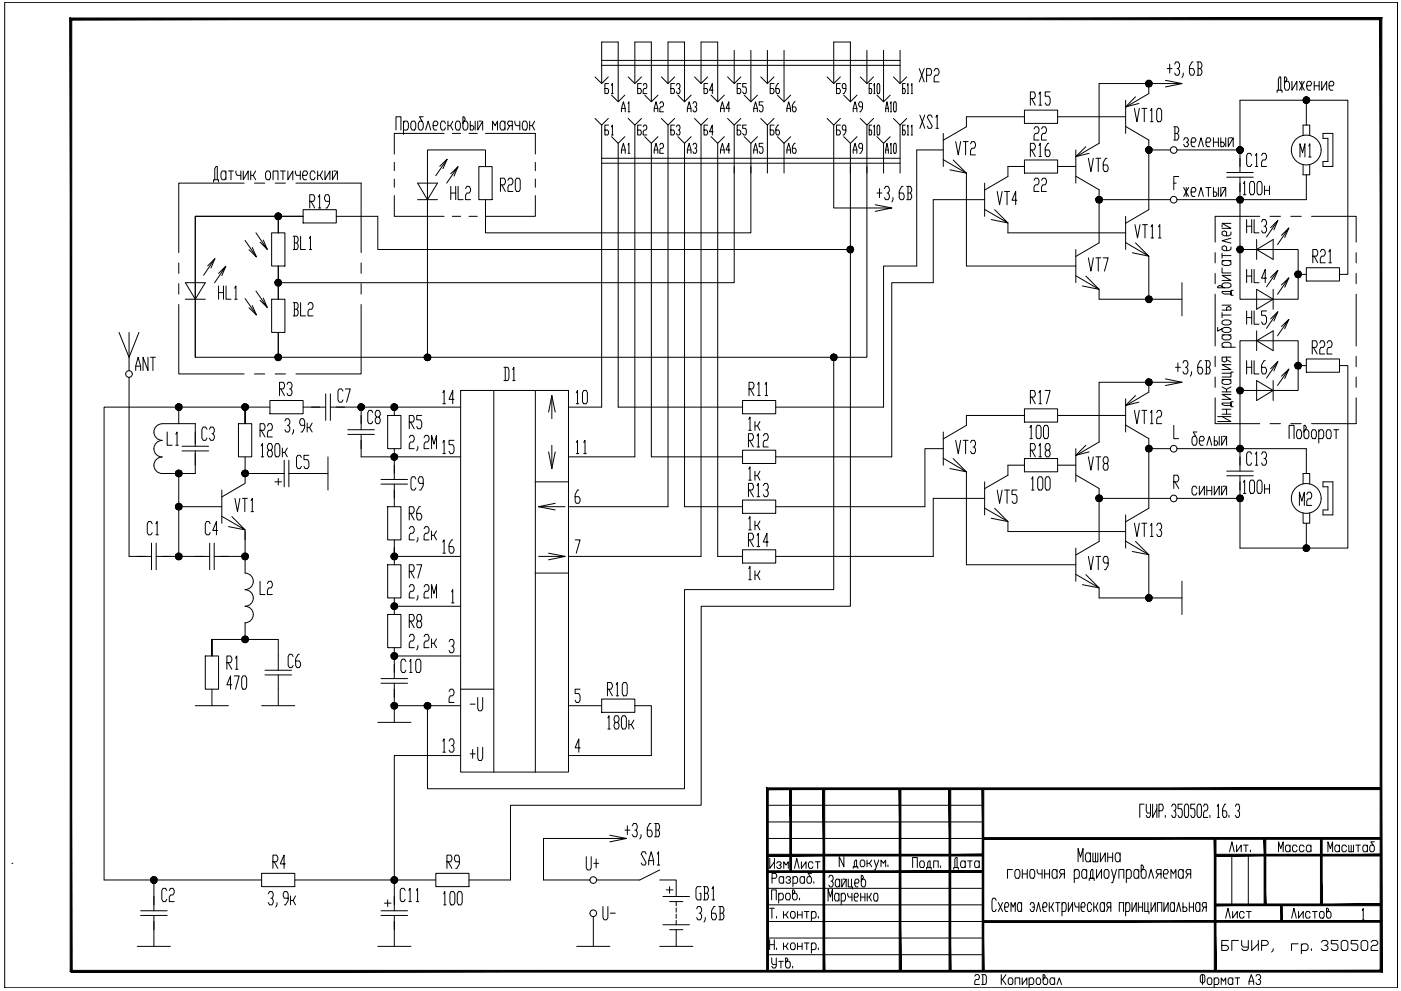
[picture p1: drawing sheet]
<svg xmlns="http://www.w3.org/2000/svg" width="420mm" height="297mm" viewBox="0 0 420 297" stroke-linecap="round" stroke-linejoin="round" font-family="sans-serif">
<!-- layer: 0 -->
<g fill="none" stroke="#000" stroke-width=".3">
<path d="M118.8 39v-4h1.4v4M121 37l.3-.7h.8l.4 .7v1.3l-.4 .7h-1.1M121 36.3v4M123.6 36.3h.7l.4 .7v1.3l-.4 .7h-.7l-.4-.7v-1.3zM126.9 35h-1.1l1.1 2v1.3l-.4 .7h-.7l-.4-.7v-1.3l.4-.7h.7M127.6 39l.8-2.7 .8 2.7M129.9 37.7h1.1l.4-.7-.4-.7h-.7l-.4 .7v1.3l.4 .7h.7M133.6 37l-.4-.7h-.7l-.4 .7v1.3l.4 .7h.7l.4-.7M134.3 36.3v2.7M135.1 37.7l.7 1.3M135.8 36.3l-.7 1.4h-.8M137 36.3h.7l.4 .7v1.3l-.4 .7h-.7l-.4-.7v-1.3z"/>
<path d="M139.2 36.3h.7l.4 .7v1.3l-.4 .7h-.7l-.4-.7v-3.3h.4l.3 .7-.7 1.3M141 36.3v2.7h.8l.4-.7-.4-.6h-.8M142.5 36.3v2.7M143.3 36.3v2.7l1.5-2.7v2.7M143.7 36.3h.7M147.7 39v-2.7l.8 1.4 .7-1.4v2.7M151.4 37l-.3-.7h-.8l-.3 .7v1.3l.3 .7h.8l.3-.7M151.4 36.3v2.7M152.9 37.7l-.7 1.3M153.6 37.7h-1.1l-.3-.7 .3-.7h1.1v2.7M154.4 36.3v.7l.4 .7h1.1M155.9 36.3v2.7"/>
<path d="M157 36.3h.7l.4 .7v1.3l-.4 .7h-.7l-.4-.7v-1.3zM158.8 36.3v2.7M159.6 37.7l.7 1.3M160.3 36.3l-.7 1.4h-.8M282.9 40v9.9M307.2 33h10v4h-10zM307.2 35h-17.4v3l-6.9 4M317.2 35h20.4M337.6 30v10M337.6 37.9l6.9 4.1v20.9l-6.9 4M340.5 29l-2.9 3 4-1M344.5 25v3.1l-6.9 4"/>
<path d="M349.5 24.1l5 .9-5 1.1M354.5 25h-24.9v18l-7 4M383 27.7v-.7h1.5v.7M383.4 27v-3.3l.3-.6h.4v3.9M385.6 24.4h.7l.4 .6v1.4l-.4 .6h-.7l-.4-.6v-3.3h.4l.4 .6-.8 1.3M387.4 24.4v2.6l1.5-2.6v2.6M389.7 24.4l1.5 2.6M390.4 24.4v2.6M391.2 24.4l-1.5 2.6M391.8 37.5v-7.5h-19.9v21.7M391.9 25.7h1.1l.4-.7-.4-.6h-.7l-.4 .6v1.4l.4 .6h.7M394.1 24.4v2.6"/>
<path d="M394.1 25.7h1.5M395.6 24.4v2.6M396.4 24.4v2.6l1.5-2.6v2.6M396.8 40h2.9v9.9h-2.9v-1.5h1.4v-6.9h-1.4zM398.6 25.7h1.1l.4-.7-.4-.6h-.7l-.4 .6v1.4l.4 .6h.7M64.1 54.6v-.7h1.4v.7M64.4 53.9v-3.3l.4-.7h.4v4M67.7 51.9l-.3-.6h-.8l-.3 .6v1.3l.3 .7h.8l.3-.7M67.7 51.3v2.6M68.5 51.3h1.5M69.3 51.3v2.6M70.8 51.3v.6l.3 .7h1.1"/>
<path d="M72.2 51.3v2.6M73 51.3v2.6l1.4-2.6v2.6M75.2 51.3v2.6M75.9 52.6l.8 1.3M76.7 51.3l-.8 1.3h-.7M80 51.3h.7l.4 .6v1.3l-.4 .7h-.7l-.4-.7v-1.3zM81.9 53.9v-2.6h1.5v2.6M84.1 51.3h1.5M84.9 51.3v2.6M86.3 51.3v2.6l1.5-2.6v2.6M88.6 51.3v.6l.3 .7h1.2M90.1 51.3v2.6"/>
<path d="M90.8 52.6h1.1l.4-.7-.4-.6h-.7l-.4 .6v1.3l.4 .7h.7M94.5 51.9l-.4-.6h-.7l-.4 .6v1.3l.4 .7h.7l.4-.7M95.3 51.3v2.6M96 52.6l.7 1.3M96.7 51.3l-.7 1.3h-.7M97.5 51.3v2.6l1.4-2.6v2.6M99.7 51.3v2.6l1.5-2.6v2.6M100.1 51.3h.7M131.9 49.9l2.2-2.2-1.2 2.8M134.1 47.7l-3.4 4.9M135.2 52.1l2.1-2.1-3.3 4.9M137.3 50l-1.1 2.8"/>
<path d="M282.9 47.9l6.9 4v27.8h32.8M282.9 44.9h-8v34.8M285.8 47.9l4 4-4.9-1M295.3 59.8h-15.4v24.9M295.3 54.9v9.9M307.2 47.9h10v4h-10zM307.2 49.9h-4.9v3l-7 4.1M317.2 49.9h5.4M322.6 52.8l7 4.1v15.9l-7 4.1M322.6 44.9v10M325.6 44l-3 2.9 4-.9M329.6 59.8h21.4"/>
<path d="M344.5 44.9h6.5M353 44.9h18.9M355 42l.4-.7h.7l.4 .7-.4 .6h-.4M355 56.2l1.5 2.7M355.7 56.2v2.7M356.1 42.6l.4 .7-.4 .7h-.7l-.4-.7M356.5 56.2l-1.5 2.7M357.2 57.6h1.1l.4-.7-.4-.7h-.7l-.4 .7v1.3l.4 .7h.7M357.2 42.6h1.1l.4-.6-.4-.7h-.7l-.4 .7v1.3l.4 .7h.7M359.4 58.9l.8-2.7 .7 2.7M359.4 44l.8-2.7 .7 2.7M361.7 42.6h1.1l.3-.6-.3-.7h-.8l-.3 .7v1.3l.3 .7h.8"/>
<path d="M361.7 56.2h1.4M362.4 56.2v2.7M363.9 56.2v2.7h.7l.4-.7-.4-.6h-.7M363.9 41.3v2.7M363.9 42.6h1.5M365.4 41.3v2.7M365.4 56.2v2.7M366.1 56.2v2.7l1.5-2.7v2.7M366.1 41.3v2.7h.8l.4-.7-.4-.7h-.8M366.5 56.2h.8M367.6 41.3v2.7M367.9 53.1h7.9"/>
<path d="M367.9 51.7h7.9M368.4 41.3v2.7l1.4-2.7v2.7M368.7 41.3h.8M371.9 53.1v6.7M390.8 40.6v-3.1h2v3.1M390.8 49.3v3.1h2v-3.1M391.8 52.4v7.4h-38.8M62.3 79.7l2.1-2.2-1.1 2.8M64.4 77.5l-3.3 5M67.7 79.8l-1.2 2.8M73.5 72.1l3.4 4.9M75.7 74.2l1.2 2.8-2.2-2.1"/>
<path d="M76.8 69.8l3.4 4.9-2.2-2.1M79 72l1.2 2.7M295.3 62.8l7 4-4-3.9M297.3 65.8l5 1v3h35.3M322.6 74.8v9.9M337.6 72.7l6.9 4.1-4-4M337.6 64.8v10M339.6 75.8l4.9 1v12.9M366.5 67.3v.8M366.5 75.9v1.5M366.5 78.1h2.7M366.5 76.6h2.7"/>
<path d="M367.2 78.1l-.7 .4v.7l.7 .4h1.3l.7-.4v-.7l-.7-.4M369.2 74v.7l-.7 .4h-1.3l-.7-.4v-.7l.7-.4 .6 .4v1.1M369.2 71.4l-2.7 .8 2.7 .7M369.2 69.5v.8l-.7 .4h-1.3l-.7-.4v-.8l.7-.3 .6 .3v1.2M369.2 67h-2.7l2.7 1.4h-2.7M381.1 68.2l2.1-2.1-1.2 2.8M383.2 66.1l-3.4 4.9M384.3 70.5l2.2-2.1-3.4 4.9M386.5 68.4l-1.2 2.8M35.7 99.6l3 7.5 3-7.5M38.7 99.6v11.5M65.5 81.9l2.2-2.1-3.3 4.9"/>
<path d="M73.5 89.5l3.4 4.9M75.7 91.6l1.2 2.8-2.2-2.1M76.8 87.2l3.4 4.9-2.2-2.1M79 89.4l1.2 2.7M322.6 82.7l7 4-4-4M324.6 85.7l5 1v3h24.9M354.5 84.7v10M365.2 98.2v1.1l2-1.1h1.3l.7 .3v.8l-.7 .3h-1.3l-.7-.3v-.8M366.5 96.3l.7-.4h1.3l.7 .4v.8l-.7 .3h-1.3l-.7-.3zM366.5 92.9h2.7v-.7l-.7-.4-.7 .4v.7M366.5 85.9v-.7l.7-.4h1.3l.7 .4v.7l-.7 .4h-3.3v-.4l.7-.4 1.3 .8M366.5 80.3v1.5h2.7"/>
<path d="M366.5 93.7v1.5M366.5 94.4h2.7M366.5 91.5h2.7M369.2 82.5h-2.7l2.7 1.6h-2.7M369.8 87h-.6v1.1v-.7h-2.7v.3l.7 .4h2v.4h.6M381.1 83.2l2.1-2.1-1.2 2.7M381.1 95.6l2.1-2.1-1.2 2.8M383.2 81.1l-3.4 4.9M383.2 93.5l-3.4 4.9M384.3 85.4l2.2-2.1-3.4 4.9M384.3 97.9l2.2-2.2-3.4 5M386.5 83.3l-1.2 2.8"/>
<path d="M386.5 95.7l-1.2 2.8M38.7 113.1v53.7h6.7M97.7 118.1v7.9M99.1 118.1v7.9M132.8 117.7l.4-.7v4M136.2 119.7h-1.5l1.1-2.7v4M138.1 117h32.4v114.4h-32.4zM148.1 117v114.4M160.5 117v114.4M165.5 118.6v6.9M172.8 117.7l.4-.7v4M175.1 117h.7l.4 .7v2.7l-.4 .6h-.7l-.4-.6v-2.7z"/>
<path d="M337.6 119.5v10M340.5 118.6l-2.9 2.9 4-.9M344.5 114.6v2.9l-6.9 4.1M349.5 113.6l5 1-5 1M354.5 114.6h-24.9v17.9l-7 4.1M366.5 116l1.3 .7v.8M366.5 117.5h2.7M366.5 113.7h2.7M366.5 111.9h2.7M366.5 104.1h4M366.5 100.4h2.7M367.2 113.7l-.7 .4v.8l.7 .3h1.3l.7-.3v-.8l-.7-.4"/>
<path d="M367.2 104.1l-.7-.4v-.7l.7-.4h1.3l.7 .4v1.1M367.2 100.4l-.7 .3v.8l.7 .4h1.3l.7-.4v-.8l-.7-.3M367.8 107v1.2l-.6 .3-.7-.3v-1.2h2.7M367.8 107.8l1.4 .7M369.2 118.2h-2.7l2.7 1.5h-2.7M369.2 109.3h-2.7l2.7 1.5h-2.7M369.2 116l-1.4 .7M369.8 111.5h-.6v1.5h-2.7M381.1 110.5l2.1-2.1-1.2 2.8M383.2 108.4l-3.4 4.9M384.3 112.8l2.2-2.2-3.4 5M386.5 110.6l-1.2 2.8"/>
<path d="M48.6 132a2.48 2.48 0 0 1-2.4-2.5 2.48 2.48 0 0 1 2.4-2.5h10v6.8M48.6 132a2.48 2.48 0 0 0-2.4 2.5 2.48 2.48 0 0 0 2.4 2.5 2.48 2.48 0 0 0-2.4 2.5 2.48 2.48 0 0 0 2.4 2.4h10v-6.7M53.6 122v5M54.6 135.2h7.9M54.6 133.8h7.9M71.5 127h4v9.9h-4zM73.5 122v5v-5M73.5 136.9v8l-7 4.1M81 122h-49.8v141.8h47.3M81 120h9.9v4h-9.9zM85.2 138v7.9M86.6 138v7.9"/>
<path d="M90.9 122h6.8M98.4 136.9v10M99.1 122h39M104.3 128.8h8M104.3 130.2h8M108.3 122v6.8M108.3 130.2v6.7h29.8M116.3 124.5h3.9v10h-3.9zM118.3 122v2.5M118.3 134.5v2.4M118.3 139.4v4.3M132.8 132.6l.4-.6v4"/>
<path d="M132.8 136h.8M132.8 121h.8M136.2 132h-1.5v1.3h1.1l.4 .7v1.3l-.4 .7h-.7l-.4-.7M164.5 123.5l1-4.9 1 4.9M164.5 135.5l1 4.9 1-4.9M165.5 133.5v6.9M170.5 122h9.9M170.5 136.9h19.9M172.8 132.6l.4-.6v4M172.8 136h.8M172.8 121h.8M175.1 132.6l.3-.6v4"/>
<path d="M175.1 136h.7M185.4 122h37.3M195.3 136.9h27.4M222.7 134.9h9.9v4h-9.9zM222.7 120h9.9v4h-9.9zM232.6 122h32.4M232.6 136.9h34.8M282.9 134.5h-5.5v17.4h-44.8M282.9 137.4l6.9 4-4.9-1M282.9 129.5v9.9M285.8 137.4l4 4v27.9h32.8M307.2 137.4h10v4h-10z"/>
<path d="M307.2 122.5h10v4h-10zM307.2 124.5h-17.4v3l-6.9 4.1M307.2 139.4h-4.9v3l-7 4.1M317.2 124.5h20.4M317.2 139.4h5.4M322.6 134.5v9.9M325.6 133.5l-3 3 4-1M337.6 127.4l6.9 4.1v20.8l-6.9 4.1M344.5 134.5h6.5M353 134.5h38.8v7.4M359 129.5h-1.1l1.1 2v1.3l-.4 .7h-.7l-.4-.7v-1.3l.4-.7h.7M359.7 132.2h1.1l.4-.7-.4-.7h-.7l-.4 .7v1.3l.4 .7h.7"/>
<path d="M361.9 133.5l.8-2.7 .7 2.7M364.2 130.8v2.7h.7l.4-.7-.4-.6h-.7M365.2 124.9h1.3l2.7 1.5h-4M365.6 130.8v2.7M366.4 130.8v2.7l1.4-2.7v2.7M366.5 124.9h2.7M366.5 124.1h2.7M366.5 122.7h2.7M366.7 130.8h.8M367.8 122.7v1.4M369.8 120.4h-.6v1.1v-.7h-2.7v.4l.7 .3h2v.4h.6M371.9 134.5v6.7"/>
<path d="M386.6 131.5v-4h1.5v4M389.2 128.8h.7l.4 .7v1.3l-.4 .7h-.7l-.4-.7v-1.3zM391.4 128.8h.7l.4 .7v1.3l-.4 .7h-.7l-.4-.7v-3.3h.4l.4 .7-.8 1.3M393.7 128.8h.7l.4 .7v1.3l-.4 .7h-.7l-.4-.7v-1.3zM395.5 129.5l.4-.7h.7l.4 .7v1.3l-.4 .7h-1.1M395.5 128.8v4M398.1 128.8h.7l.4 .7v1.3l-.4 .7h-.7l-.4-.7v-1.3zM400 128.8h1.5M400.7 128.8v2.7M53.6 141.9v24.9M53.6 151.9h12.9M66.5 154.8l7 4-4-4"/>
<path d="M66.5 146.9v9.9M68.5 157.8l5 1v3M73.5 159.3v12.5a2.48 2.48 0 0 1 2.5 2.5 2.48 2.48 0 0 1-2.5 2.4M73.5 141.9h11.7M82.4 144.4h2M83.5 143.4v2M86.6 141.9h11.8M114.3 145.1h7.9M114.3 143.7h7.9M116.3 151.9h3.9v9.9h-3.9zM118.3 145.1v4.3M160.5 144.4h10"/>
<path d="M161.5 151.9h8M166.5 150.9l-5 1 5 1M170.5 151.9h29.8M173.6 146.9h-.4l-.7 1.3v2l.3 .7h.8l.4-.7v-.7l-.4-.6h-1.1M205.3 151.9h17.4M222.7 149.9h9.9v4h-9.9zM295.3 149.4h-15.4v17.4h-47.3M295.3 152.3l7 4v3h35.3M295.3 144.4v9.9M298.3 152.3l4 4-5-1M322.6 142.4l7 4v15.9l-7 4.1M329.6 149.4h21.4"/>
<path d="M337.6 154.3v10M353 149.4h18.9M359 146.4l-.4-.7h-.7l-.4 .7v1.3l.4 .7h.7l.4-.7M359.7 145.7v2.7l1.5-2.7v2.7M361.9 145.7v2.7M361.9 147.1h1.5M363.4 145.7v2.7M364.2 145.7v2.7l1.4-2.7v2.7M366.4 145.7v2.7l1.4-2.7v2.7M366.7 145.7h.8M367.9 142.6h7.9M367.9 141.2h7.9"/>
<path d="M371.9 144.4v19.9h19.9v-7.5M371.9 142.6v4.3M390.8 153.7v3.1h2v-3.1M390.8 145v-3.1h2v3.1M396.8 144.4h2.9v9.9h-2.9v-1.4h1.4v-7h-1.4zM45.4 162.8v8M46.8 166.8h16.1M46.8 162.8v8M62.9 162.8v8M64.2 166.8h9.3M64.2 162.8v8M73.5 176.8a2.48 2.48 0 0 1 2.5 2.4 2.48 2.48 0 0 1-2.5 2.5 2.48 2.48 0 0 1 2.5 2.5 2.48 2.48 0 0 1-2.5 2.5v5"/>
<path d="M116.3 169.3h3.9v9.9h-3.9zM118.3 179.2v5M132.8 162.5l.4-.7v4M132.8 165.8h.8M135.4 177.4l.4-.7v4M135.8 161.8h-.4l-.7 1.3v2l.4 .7h.7l.4-.7v-.6l-.4-.7h-1.1M138.1 166.8h-19.8v2.5M160.5 171.8h10M161.5 166.8h8M164.5 165.8l5 1-5 1M170.5 166.8h39.7M172.5 161.8h1.5l-1.2 4"/>
<path d="M215.2 166.8h7.5M222.7 164.8h9.9v4h-9.9zM322.6 172.2l7 4-4-4M322.6 164.3v9.9M324.6 175.2l5 1v3h24.9M337.6 162.2l6.9 4.1v12.9M340.5 162.3l4 4-4.9-1M354.5 174.2v10M61.6 196.6h3.9v10h-3.9zM63.6 191.7v4.9v-4.9M63.6 191.7h19.9v9.2M116.3 184.2h3.9v9.9h-3.9z"/>
<path d="M118.3 194.1v9.3M118.3 196.6h19.8M118.3 181.7h19.8M134.7 192.3l.4-.6h.7l.4 .6v.7l-.4 .7h-.4M135.4 180.7h.8M135.8 193.7l.4 .6v.7l-.4 .7h-.7l-.4-.7M58.6 211.5h9.9M63.6 206.6v4.9M78.5 211.5h9.9M79.5 202.3h7.9M79.5 200.9h7.9M83.5 202.3v9.2"/>
<path d="M113.3 216.5h9.9M114.3 204.8h7.9M114.3 203.4h7.9M118.3 211.5h19.8M118.3 204.8v11.7M134.7 207.2l.4-.6h.7l.4 .6v.7l-.4 .7h-.7l-.4 .6v1.4h1.5M138.1 206.6h10M141 211.1h1.5M143.3 209.1v3.3l.3 .6h.8l.4-.6v-3.3M170.5 211.5h9.9M174 206.6h-1.5v1.3h1.1l.4 .7v1.3l-.4 .7h-.8l-.3-.7M180.4 209.5h10v4h-10z"/>
<path d="M190.4 211.5h4.9v15h-24.8M132.8 222.2l.4-.7v4M132.8 225.5h.8M134.7 222.2l.4-.7h.7l.4 .7v.6l-.4 .7h-.4M135.8 223.5l.4 .6v.7l-.4 .7h-.7l-.4-.7M138.1 226.5h-19.8v46.5M141 226h1.5M141.7 224.6v2.7M143.3 224v3.3l.3 .7h.8l.4-.7v-3.3M174 224.1h-1.5l1.1-2.6v4M163 251.3v12.5h13.9M323.3 258.3v-4l.7 2.6 .8-2.6v4"/>
<path d="M327 256.3l-.3-.7h-.8l-.4 .7v1.3l.4 .7h.8l.3-.7M327 255.6v2.7M327.8 255.6v2.7h1.4v-2.7M328.5 255.6v2.7M330 255.6v2.7l1.5-2.7v2.7M332.2 255.6v2.7M332.2 256.9h1.5M333.7 255.6v2.7M335.9 256.3l-.4-.7h-.7l-.4 .7v1.3l.4 .7h.7l.4-.7M335.9 255.6v2.7M343.1 241h-1.3v4M343.8 241v2l.3 .7h.9"/>
<path d="M345 241v3.4l-.3 .6h-.6l-.3-.6M345.7 241v4l1.2-2.6v-1.4M346.9 242.4v2.6M347.6 243h.9l.3-.6v-.7l-.3-.7h-.9v4M349.5 244.4v.6M351.4 241.7l.3-.7h.7l.3 1.4-.3 .6h-.4M352.4 243l.3 .7-.3 1.3h-.7l-.3-.6M354.6 241h-1.3v1.4h1l.3 .6v1.4l-.3 .6h-.7l-.3-.6M355.5 241h.7l.3 .7v2.7l-.3 .6h-.7l-.3-.6v-2.7zM358.4 241h-1.3v1.4h1l.3 .6v1.4l-.3 .6h-.7l-.3-.6M359.3 241h.7l.3 .7v2.7l-.3 .6h-.7l-.3-.6v-2.7zM360.9 241.7l.3-.7h.7l.3 .7v.7l-.3 .6h-.7l-.3 .7v1.3h1.3"/>
<path d="M362.9 244.4v.6M365.1 241.7l.3-.7v4M365.1 245h.6M367.6 241h-.3l-.6 1.4v2l.3 .6h.6l.3-.6v-.7l-.3-.7h-.9M368.6 244.4v.6M370.5 241.7l.3-.7h.6l.3 1.4-.3 .6h-.3M371.4 243l.3 .7-.3 1.3h-.6l-.3-.6M42.2 274.4h7.9M42.2 273h7.9M46.2 263.8v9.2M46.2 274.4v9.3M78.5 261.8h9.9v4h-9.9z"/>
<path d="M114.3 274.4h7.9M114.3 273h7.9M115.3 270.7h2M116.3 269.7v2M118.3 274.4v9.3M130.7 261.8h9.9v4h-9.9zM140.6 263.8h12.5M177.9 274.7v9M197.8 263.8h5v4.9M197.8 260.8l-5.9 3h-13M198.8 277.2h8M198.8 268.7h8"/>
<path d="M199.8 266.7h2M200.8 270.2h4M200.8 278.7h4M200.8 265.8v1.9M202.8 270.2v1.3M202.8 272.1v1.3M202.8 274v1.3M202.8 275.9v1.3M202.8 278.7v5M248.3 270.1v-3.5l.7 2.3 .7-2.3v3.5M248.6 263l.3-.6h.6l.4 .6v.5l-.4 .6M249.2 264.1h.3l.4 .6v.6l-.4 .5h-.6l-.3-.5"/>
<path d="M251.6 268.3l-.3-.6h-.7l-.3 .6v1.2l.3 .6h.7l.3-.6M251.6 267.7v2.4M251.8 264.1l-.3-.6h-.7l-.3 .6v1.2l.3 .5h.7l.3-.5M251.8 263.5v2.3M252.3 268.3l.3-.6h.7l.2 .6v1.2l-.2 .6h-1M252.3 267.7v3.5M252.4 263.5v2.3l1.4-2.3v2.3M252.8 263.5h.6M254.2 267.7l.3 1.2h1M254.4 263.5v2.3h1.3v.6M255.4 263.5v2.3M255.5 267.7v2.4"/>
<path d="M256.2 268.9h.9l.3-.6-.3-.6h-.6l-.3 .6v1.2l.3 .6h.6M256.3 264.7h1l.4-.6-.4-.6h-.6l-.4 .6v1.2l.4 .5h.6M258.1 267.7v2.4M258.1 268.9h1.3M258.6 263.5h.7l.3 .6v1.2l-.3 .5h-.7l-.3-.5v-2.9h.3l.4 .6-.7 1.1M259.4 267.7v2.4M260.1 267.7v2.4M260.7 268.9l.6 1.2M261.3 267.7l-.6 1.2h-.6M262.3 267.7h.7l.3 .6v1.2l-.3 .6h-.7l-.3-.6v-1.2zM298.8 269.9l-.4-.7h-.6l-.3 .7v2.6l.3 .7h.6l.4-.7M299.4 270.5l1.3 2.7"/>
<path d="M300.7 270.5l-1.3 2.7M301.3 271.9h.9l.4-.7-.4-.7h-.6l-.3 .7v1.3l.3 .7h.6M303.2 273.2v-2.7l.6 1.4 .7-1.4v2.7M303.6 260.6h-1.5v2.7M304.7 260.6h.8l.4 .7v1.3l-.4 .7h-.8l-.4-.7v-1.3zM306.4 271.2l-.3-.7h-.7l-.3 .7v1.3l.3 .7h.7l.3-.7M306.4 270.5v2.7M306.6 260.6v2.7M306.6 261.9h1.5M308.1 260.6v2.7M308.9 271.2l.4-.7h.6l.3 .7v1.3l-.3 .7h-.6l-.4-.7M309.2 260.6h.7l.4 .7v1.3l-.4 .7h-.7l-.4-.7v-1.3z"/>
<path d="M309.6 271.9h.6M310.8 273.2l.7-2.7 .6 2.7M311 260.6v.7l.4 .6h1.1M312.5 260.6v2.7M312.7 271.9h1l.3-.7-.3-.7h-.6l-.4 .7v1.3l.4 .7h.6M313.3 261.9h1.5M313.3 260.6v2.7M314.7 270.5v2.7M314.8 260.6v2.7M315.3 271.9l.6 1.3M315.9 270.5l-.6 1.4h-.6M316.6 270.5h1.3"/>
<path d="M317 261.3l-.4-.7h-.7l-.4 .7v1.3l.4 .7h.7l.4-.7M317 260.6v2.7M317.2 270.5v2.7M318.5 271.2l.3-.7h.6l.4 .7v1.3l-.4 .7h-.9M318.5 270.5v4M318.5 261.9l-.8 1.4M319.2 261.9h-1.1l-.4-.6 .4-.7h1.1v2.7M320.4 270.5v2.7l1.3-2.7v2.7M322.2 261.3l.4-.7h.7l.4 .7v1.3l-.4 .7h-1.1M322.2 260.6v4M322.3 270.5v.7l.3 .7h1M323.6 270.5v2.7"/>
<path d="M324.2 271.9h1l.3-.7-.3-.7h-.7l-.3 .7v1.3l.3 .7h.7M325.9 261.3l-.4-.7h-.7l-.4 .7v1.3l.4 .7h.7l.4-.7M325.9 260.6v2.7M326.7 263.9v-.6h.3v-2l.4-.7h.4v2.7h-.8h1.1v.6M327.4 271.2l-.3-.7h-.7l-.3 .7v1.3l.3 .7h.7l.3-.7M328 270.5v2.7M328.6 271.9l.7 1.3M328.9 260.6v2.7l1.4-2.7v2.7M329.3 270.5l-.7 1.4h-.6M331.2 271.2l-.3-.7h-.6l-.4 .7v1.3l.4 .7h.6l.3-.7M331.2 270.5v2.7M331.5 260.6h.7l.4 .7v1.3l-.4 .7h-.7l-.4-.7v-1.3z"/>
<path d="M332.5 271.9l-.6 1.3M333.1 271.9h-.9l-.3-.7 .3-.7h.9v2.7M333.3 260.6l.8 2.7M334.8 260.6l-1.1 4h-.4M335.5 263.3v-2.7h1.5v2.7M335.7 273.2v-2.7h1.2v2.7M337.6 271.2l.3-.7h.6l.4 .7v1.3l-.4 .7h-.9M337.6 270.5v4M337.8 261.3l.4-.7h.7l.4 .7v1.3l-.4 .7h-1.1M337.8 260.6v4M339.5 270.5v2.7l1.3-2.7v2.7M341.4 271.9h1.3"/>
<path d="M341.4 270.5v2.7M341.5 261.3l-.4-.7h-.7l-.4 .7v1.3l.4 .7h.7l.4-.7M341.5 260.6v2.7M342.6 260.6h.7l.4 .7v1.3l-.4 .7h-.7l-.4-.7v-3.3h.4l.4 .7-.8 1.3M342.7 270.5v2.7M343.3 270.5v2.7h1.3v.7M344.3 270.5v2.7M344.5 263.3l.7-2.7 .8 2.7M345.2 270.5v2.7l1.3-2.7v2.7M347.1 273.2v-2.7h1.3v2.7M347.4 261.9l-.7 1.4M348.2 261.9h-1.1l-.4-.6 .4-.7h1.1v2.7"/>
<path d="M348.9 261.9h1.1l.4-.6-.4-.7h-.7l-.4 .7v1.3l.4 .7h.7M349.1 270.5v2.7l1.2-2.7v2.7M351.2 263.3v-2.7l.7 1.3 .8-1.3v2.7M352.2 271.2l-.3-.7h-.6l-.3 .7v1.3l.3 .7h.6l.3-.7M352.2 270.5v2.7M352.9 273.2l.6-2.7 .6 2.7M354.8 270.5v2.7h.9l.3-.7-.3-.6h-.9M354.9 261.3l-.4-.7h-.7l-.4 .7v1.3l.4 .7h.7l.4-.7M354.9 260.6v2.7M356.3 261.9l-.7 1.4M356.7 271.9h1.2M356.7 270.5v2.7"/>
<path d="M357.1 261.9h-1.1l-.4-.6 .4-.7h1.1v2.7M357.9 270.5v2.7M359.8 271.2l-.2-.7h-.7l-.3 .7v1.3l.3 .7h.7l.2-.7M359.8 270.5v2.7M361.1 271.9l-.6 1.3M361.8 271.9h-1l-.3-.7 .3-.7h1v2.7M408.5 272.9l.3-.6v3.5M408.5 275.8h.7M41.2 283.7h9.9M113.3 283.7h9.9M172.9 283.7h10M197.8 283.7h10"/>
<path d="M368.4 281.9h-2v3h1.5l.5-.5v-.5l-.5-.5h-1.5M371.4 281.9h-2v3M372.4 281.9v1.5l.5 .5h1.5M374.4 281.9v2.5l-.5 .5h-1l-.5-.5M375.4 281.9v3l2-2v-1M377.4 282.9v2M378.3 283.4h1.5l.5-.5v-.5l-.5-.5h-1.5v3M381.8 284.4v.5l-.4 .5M389.3 282.9h-2v2M390.3 283.4l.5-.5h1l.5 .5v1l-.5 .5h-1.5M390.3 282.9v3M393.3 284.4v.5"/>
<path d="M396.3 282.4l.5-.5h.9l.5 .5v.5l-.5 .5h-.4M397.7 283.4l.5 .5v.5l-.5 .5h-.9l-.5-.5M401.2 281.9h-1.9v1h1.4l.5 .5v1l-.5 .5h-1l-.4-.5M402.7 281.9h1l.5 .5v2l-.5 .5h-1l-.5-.5v-2zM407.2 281.9h-2v1h1.5l.5 .5v1l-.5 .5h-1l-.5-.5M408.2 282.4l.5-.5h1l.5 .5v2l-.5 .5h-1l-.5-.5zM411.2 282.4l.5-.5h1l.5 .5v.5l-.5 .5h-1l-.5 .5v1h2"/>
<circle cx="391.7" cy="45" r="4.5"/>
<circle cx="391.7" cy="149.4" r="4.5"/>
</g>
<!-- layer: PAMKA -->
<g fill="none" stroke="#000" stroke-width=".3">
<path d="M1.4 .7h417.7v295.4h-417.7zM3.9 258.8h.1M230.1 251.3h64.7M230.1 246.4h64.7M230.1 241.4h64.7M230.9 257.3v3l1.4-2v-1M232.3 258.3v2M232.9 258.8l.4-.5h.7l.3 .5-.3 .5h-.3M234 259.3l.3 .5-.3 .5h-.7l-.4-.5M240.3 258.3v2l1.4-2v2M243.8 258.8l-.3-.5h-.7l-.3 .5v1l.3 .5h.7l.3-.5M244.5 258.3h1.4"/>
<path d="M245.2 258.3v2M253.1 256.8v3l-1.4-3v3M258.3 257.8h.7l.3 .5v1l-.3 .5h-.7l-.3-.5v-1zM260 257.8v2M260.7 258.8l.7 1M261.4 257.8l-.7 1h-.7M262.1 257.8l.7 2M263.5 257.8l-1 3h-.4M264.2 259.8v-2l.7 1 .7-1v2M266.3 259.3v.5M276.2 258h.7l.3 .6v.9l-.3 .5h-.7l-.4-.5v-.9zM282.1 259.5v.5"/>
<path d="M289.5 258.6l-.3-.6h-.8l-.3 .6v.9l.3 .5h.8l.3-.5M289.5 258v2M290.2 258h1.4M290.9 258v2M293.7 258.6l-.4-.6h-.7l-.3 .6v.9l.3 .5h.7l.4-.5M293.7 258v2M368.7 255.3l.8-3 .6 3M369.4 256.3v14.9M370.9 253.3v2l1.4-2v2M372.9 253.3h1.4M373.6 253.3v2M374.4 256.3v14.9"/>
<path d="M375 254.8v.5M383.4 255.3v-3l.7 2 .7-2v3M386.9 253.8l-.3-.5h-.7l-.4 .5v1l.4 .5h.7l.3-.5M386.9 253.3v2M389 253.8l-.4-.5h-.6l-.4 .5v1l.4 .5h.6l.4-.5M391.1 253.8l-.3-.5h-.8l-.3 .5v1l.3 .5h.8l.3-.5M393.2 253.8l-.4-.5h-.7l-.3 .5v1l.3 .5h.7l.4-.5M393.2 253.3v2M398.2 255.3v-3l.8 2 .6-2v3M401.7 253.8l-.3-.5h-.7l-.4 .5v1l.4 .5h.7l.3-.5M401.7 253.3v2M403.8 253.8l-.3-.5h-.7l-.4 .5v1l.4 .5h.7l.3-.5"/>
<path d="M404.5 253.3v2h1.4v-2M405.2 253.3v2M406.6 253.3h1.4M407.3 253.3v2M410.1 253.8l-.4-.5h-.7l-.3 .5v1l.3 .5h.7l.4-.5M410.1 253.3v2M412.2 252.3h-1.1l1.1 1.5v1l-.4 .5h-.7l-.3-.5v-1l.3-.5h.7M230.1 276.2h64.7M230.1 271.2h64.7M230.1 266.3h64.7M230.8 272.2h1.4M231.4 269.7v-3h1.4v3"/>
<path d="M231.5 272.2v3M231.5 263.3h1.1l.3-.6v-.4l-.3-.5h-1.1v2.9M232.9 274.7v.5M233.5 268.3l.4-.6h.6l.4 .6v.9l-.4 .5h-1M233.5 267.7v3M235 273.2v2M235 263.3l-.3-.6h-.7l-.3 .6v1l.3 .4h.7l.3-.4M235 262.7v2M235 260.3v-2l.7 1 .7-1v2M235.7 274.2l.7 1M235.7 263.3l.4-.6h.7l.3 .6-.3 .5h-.4M235.9 267.7h.8l.3 .6v.9l-.3 .5h-.8l-.3-.5v-.9z"/>
<path d="M236.4 273.2l-.7 1h-.7M236.8 263.8l.3 .5-.3 .4h-.7l-.4-.4M237.4 273.2h.7l.4 .5v1l-.4 .5h-.7l-.3-.5v-1zM237.8 263.3l.3-.6h.8l.3 .6v1l-.3 .4h-1.1M237.8 262.7v3.1M238.1 267.7h.6l.4 .6v.9l-.4 .5h-.6l-.4-.5v-2.5h.4l.3 .5-.7 1.1M238.3 260.3l.6-3 .8 3M239.2 273.2v2M239.2 274.2h1.4M239.8 269.2v.5M240.6 273.2v2M241.2 273.2h1.4"/>
<path d="M241.3 263.3l-.4-.6h-.6l-.4 .6v1l.4 .4h.6l.4-.4M241.3 262.7v2M241.9 273.2v2M243.3 273.7l.4-.5h.7l.3 .5v1l-.3 .5h-1.1M243.3 273.2v3M243.4 261.8h-1.1l1.1 1.5v1l-.4 .4h-.7l-.3-.4v-1l.3-.6h.7M244.1 264.3v.4M245.4 274.7v.5M255.9 260.3v-.5h.3v-1.5l.4-.5h.3v2h-.7h1.1v.5M273.7 260v-3h1.4v3M277.9 260.5v-.5h.3v-1.4l.4-.6h.3v2h-.7h1.1v.5M280 260v-2h1.4v2"/>
<path d="M286 260.5v-.5h1.4v.5M286.4 260v-2.5l.3-.5h.3v3M367.6 275.2l.7-3 .6 3M369.7 273.2v2l1.4-2v2M373.1 273.7l-.3-.5h-.7l-.4 .5v1l.4 .5h.7l.3-.5M373.8 273.2h1.4M374.5 273.2v2M387.4 275.2l.6-3 .8 3M389.4 273.2v2l1.4-2v2M392.9 273.7l-.3-.5h-.7l-.3 .5v1l.3 .5h.7l.3-.5M393.6 273.2h1.4M394.3 273.2v2"/>
<path d="M396 273.2h.8l.3 .5v1l-.3 .5h-.8l-.3-.5v-1zM398.2 273.2h.6l.4 .5v1l-.4 .5h-.6l-.4-.5v-2.5h.4l.3 .5-.7 1M1.4 296.1h.1M21.3 291.1h.1M21.3 288.6v2.5h2.5M230.1 286.2h64.7M230.1 281.2h64.7M230.8 281.7v2.9M230.8 283.2h1.4M231.5 287.1v1.5l.3 .5h1M232.2 281.7v2.9M232.8 287.1v2.5l-.3 .5h-.7l-.3-.5"/>
<path d="M232.9 284.2v.4M233.5 288.1h1.4M234.2 288.1v2M235 282.6v2M235.7 283.7l.7 .9M235.9 288.1h.8l.3 .5v1l-.3 .5h-.8l-.3-.5v-2.5h.3l.4 .5-.7 1M236.4 282.6l-.7 1.1h-.7M237.4 282.6h.7l.4 .6v1l-.4 .4h-.7l-.3-.4v-1zM237.7 289.6v.5M239.2 282.6v2M239.2 283.7h1.4M240.6 282.6v2"/>
<path d="M241.2 282.6h1.4M241.9 282.6v2M243.3 283.2l.4-.6h.7l.3 .6v1l-.3 .4h-1.1M243.3 282.6v3.1M245.4 284.2v.4M292.3 292.6l.4-.5h.7l.3 .5v.5l-.3 .5h-.7l-.4 .5v1h1.4M294.4 292.1h1.1l.3 .5v2l-.3 .5h-1.1M294.7 292.1v3M300.3 292.1v3M300.6 293.6l1.1 1.5M301.7 292.1l-1.1 1.5h-.3M302.7 293.1h.7l.4 .5v1l-.4 .5h-.7l-.3-.5v-1z"/>
<path d="M304.4 295.1v-2h1.4v2M306.5 293.1v2l1.4-2v2M308.6 293.6l.4-.5h.7l.3 .5v1l-.3 .5h-1.1M308.6 293.1v3M311.1 293.1h.7l.3 .5v1l-.3 .5h-.7l-.4-.5v-1zM313.2 293.1h.7l.3 .5v1l-.3 .5h-.7l-.4-.5v-2.5h.4l.3 .5-.7 1M316.3 293.6l-.4-.5h-.7l-.3 .5v1l.3 .5h.7l.4-.5M316.3 293.1v2M317 295.1l.7-2 .7 2M360.3 292.1h.7l.3 .5v1.5l-.3 .5h-.7l-.3-.5v-1.5zM360.7 292.1v3M362.4 293.1h.7l.3 .5v1l-.3 .5h-.7l-.4-.5v-1z"/>
<path d="M364.1 293.6l.4-.5h.7l.3 .5v1l-.3 .5h-1.1M364.1 293.1v3M366.2 295.1v-2l.7 1 .7-1v2M369.7 293.6l-.3-.5h-.7l-.4 .5v1l.4 .5h.7l.3-.5M369.7 293.1v2M370.4 293.1h1.4M371.1 293.1v2M374.6 295.1v-1l.7-2 .7 2v1M374.6 294.1h1.4M376.7 292.6l.3-.5h.7l.4 .5v.5l-.4 .5h-.3M377.7 293.6l.4 .5v.5l-.4 .5h-.7l-.3-.5M414.2 288.6v2.5h-2.5"/>
</g>
<!-- layer: 4 -->
<g fill="none" stroke="#000" stroke-width=".3">
<path d="M275.7 20.6l1.5 3.9M275.9 34.5l1.4 4M277.2 20.6l-1.5 3.9M277.3 34.5l-1.4 4M277.9 22.5h1.1l.4-.6v-.7l-.4-.6h-1.1v3.9M279.6 35.2l-.4-.7h-.8l-.3 .7 1.5 2.6-.4 .7h-.8l-.3-.7M280.1 21.2l.4-.6h.7l.4 .6v.7l-.4 .6h-.7l-.4 .7v1.3h1.5M280.7 35.2l.4-.7v4M280.7 38.5h.7M309 29.5h1.1l.4-.6v-.7l-.4-.7h-1.1v4M309.4 29.5l1.1 2M311.6 28.2l.4-.7v4"/>
<path d="M311.6 31.5h.7M314.9 27.5h-1.4v1.4h1.1l.3 .6v1.3l-.3 .7h-.8l-.3-.7M340.2 32.5l.8 4 .7-4M342.4 32.5h1.5M343.2 32.5v4M345 33.2l.4-.7v4M345 36.5h.8M347.3 32.5h.7l.4 .7v2.6l-.4 .7h-.7l-.4-.7v-2.6zM95.5 59l.4-.6v3.9M135.2 55.9v3.9M135.2 57.9h1.5M136.7 55.9v3.9"/>
<path d="M137.4 55.9v3.9h1.5M139.6 56.5l.4-.6h.7l.4 .6v.7l-.4 .7h-.7l-.4 .6v1.3h1.5M150.1 55.4h1.1l.4-.7v-.7l-.4-.6h-1.1v4M150.5 55.4l1.1 2M152.3 54l.4-.6h.7l.4 .6v.7l-.4 .7h-.7l-.4 .6v1.4h1.5M154.9 53.4h.8l.3 .6v2.7l-.3 .7h-.8l-.4-.7v-2.7zM286.6 42.4l.8 4 .7-4M288.9 42.4h1.4M289.6 42.4v4M291.1 43.1l.3-.7h.8l.3 .7v.7l-.3 .6h-.8l-.3 .7v1.3h1.4M299.1 57.4l.7 4 .7-4M301.3 57.4h1.5"/>
<path d="M302 57.4v4M309 44.9h1.1l.4-.6v-.7l-.4-.6h-1.1v3.9M309.4 44.9l1.1 2M311.6 43.6l.4-.6v3.9M311.6 46.9h.7M314.6 43h-.4l-.7 1.3v2l.3 .6h.8l.3-.6v-.7l-.3-.7h-1.1M326.4 47.4l.8 4 .7-4M328.6 47.4h1.5M329.4 47.4v4M332 47.4h-.4l-.8 1.4v1.9l.4 .7h.8l.3-.7v-.6l-.3-.7h-1.2M375.4 46.6l-.4-.6h-.8l-.3 .6v2.7l.3 .6h.8l.4-.6M376.5 46.6l.4-.6v3.9"/>
<path d="M376.5 49.9h.7M378.3 46.6l.4-.6h.7l.4 .6v.7l-.4 .6h-.7l-.4 .7v1.3h1.5M389.9 47.1v-4l.7 2.6 .7-2.6v4M392.5 43.8l.3-.7v4M392.5 47.1h.7M87.9 70.8h1.1l.4 .7v.6l-.4 .7M88.3 72.8h.7l.4 .7v.6l-.4 .7h-1.1M88.3 70.8v4M90.1 70.8v4h1.5M92.8 71.5l.3-.7v4M92.8 74.8h.7M92.9 60.4h1.1l.4-.7v-.7l-.4-.6h-1.1v3.9"/>
<path d="M93.3 60.4l1.1 1.9M95.5 62.3h.7M98.8 60.4h-1.1l-.4-.7v-.7l.4-.6h.8l.3 .6v2l-.7 1.3h-.4M305 60h-1.5l1.1-2.6v4M326.4 77.3l.8 4 .7-4M328.6 77.3h1.5M329.4 77.3v4M330.8 77.3h1.5l-1.1 4M340.4 67.3l.7 4 .8-4M342.6 67.3h1.5M343.4 67.3v4M345.2 68l.4-.7v4"/>
<path d="M345.2 71.3h.8M347.4 68l.4-.7v4M347.4 71.3h.8M373.9 65.8v4M373.9 67.8h1.5M375.4 65.8v4M376.1 65.8v4h1.5M378.3 66.5l.4-.7h.7l.4 .7v.7l-.4 .6h-.3M379.4 67.8l.4 .7v.7l-.4 .6h-.7l-.4-.6M393.7 76.8h1.2l.3-.7v-.6l-.3-.7h-1.2v4M394.1 76.8l1.1 2M396 75.5l.3-.7h.8l.3 .7v.6l-.3 .7h-.8l-.3 .7v1.3h1.4"/>
<path d="M398.5 75.5l.4-.7v4M398.5 78.8h.8M65.5 85.7v4M65.5 87.7h1.5M67 85.7v4M67.8 85.7v4h1.5M70.4 86.4l.4-.7v4M70.4 89.7h.7M87.9 90.7h1.1l.4 .6v.7l-.4 .7M88.3 92.7h.7l.4 .6v.7l-.4 .7h-1.1M88.3 90.7v4M90.1 90.7v4h1.5"/>
<path d="M92.4 91.3l.4-.6h.7l.4 .6v.7l-.4 .7h-.7l-.4 .6v1.4h1.5M373.9 80.8v3.9M373.9 93.2v4M373.9 82.7h1.5M373.9 95.2h1.5M375.4 80.8v3.9M375.4 93.2v4M376.1 80.8v3.9h1.5M376.1 93.2v4h1.5M379.8 83.4h-1.5l1.1-2.6v3.9M379.8 93.2h-1.5v1.3h1.1l.4 .7v1.3l-.4 .7h-.7l-.4-.7M40.7 111.1v-1.3l.7-2.7 .8 2.7v1.3"/>
<path d="M40.7 109.8h1.5M44.4 107.1v4l-1.5-4v4M45.1 107.1h1.5M45.9 107.1v4M83.8 116.6h1.1l.4-.7v-.7l-.4-.6h-1.1v4M84.2 116.6l1.1 2M86.1 115.2l.3-.6h.8l.4 .6v.7l-.4 .7h-.4M87.2 116.6l.4 .6v.7l-.4 .7h-.8l-.3-.7M102.8 117.2l-.3-.6h-.8l-.3 .6v2.7l.3 .7h.8l.3-.7M103.6 116.6h1.4l-1.1 4M151.1 110.1h1.2l.3 .7v2.6l-.3 .7h-1.2M151.5 110.1v4"/>
<path d="M153.8 110.8l.3-.7v4M153.8 114.1h.7M224.6 116.6h1.1l.4-.7v-.7l-.4-.6h-1.1v4M225 116.6l1.1 2M227.2 115.2l.4-.6v4M227.2 118.6h.8M229.5 115.2l.3-.6v4M229.5 118.6h.7M309 119h1.1l.4-.6v-.7l-.4-.7h-1.1v4M309.4 119l1.1 2M311.6 117.7l.4-.7v4M313.5 117h1.4l-1.1 4"/>
<path d="M373.9 108.1v4M373.9 110.1h1.5M375.4 108.1v4M376.1 108.1v4h1.5M379.4 108.1h-.3l-.8 1.3v2l.4 .7h.7l.4-.7v-.6l-.4-.7h-1.1M393.5 104.1h1.1l.4-.7v-.6l-.4-.7h-1.1v4M393.9 104.1l1.1 2M395.8 102.8l.3-.7h.8l.4 .7v.6l-.4 .7h-.8l-.3 .7v1.3h1.5M398 102.8l.4-.7h.7l.4 .7v.6l-.4 .7h-.7l-.4 .7v1.3h1.5M50.1 129.5v4h1.5M52.7 130.2l.4-.7v4M52.7 133.5h.8"/>
<path d="M62.1 128.7l-.4-.7h-.8l-.3 .7v2.6l.3 .7h.8l.4-.7M62.8 128.7l.4-.7h.7l.4 .7v.6l-.4 .7h-.3M63.9 130l.4 .7v.6l-.4 .7h-.7l-.4-.7M78 129h1.1l.4-.7v-.6l-.4-.7h-1.1v4M78.3 129l1.2 2M80.2 127.7l.4-.7h.7l.4 .7v.6l-.4 .7h-.7l-.4 .7v1.3h1.5M90.4 137.1l-.4-.6h-.7l-.4 .6v2.7l.4 .6h.7l.4-.6M92.6 136.5h-1.4v1.3h1.1l.3 .7v1.3l-.3 .6h-.8l-.3-.6M111.8 123.7l-.4-.7h-.7l-.4 .7v2.7l.4 .6h.7l.4-.6M112.9 125l-.4-.6v-.7l.4-.7h.7l.4 .7v.7l-.4 .6h-.7l-.4 .7v.7l.4 .6h.7l.4-.6v-.7l-.4-.7M122.7 126.5h1.1l.4-.7v-.6l-.4-.7h-1.1v4M123.1 126.5l1.1 2"/>
<path d="M126.5 124.5h-1.5v1.3h1.1l.4 .7v1.3l-.4 .7h-.8l-.3-.7M224.5 132h1.1l.3-.7v-.6l-.3-.7h-1.1v4M224.8 132l1.1 2M227 130.7l.4-.7v4M227 134h.8M228.9 130.7l.4-.7h.7l.4 .7v.6l-.4 .7h-.7l-.4 .6v1.4h1.5M286.6 132l.8 4 .7-4M288.9 132h1.4M289.6 132v4M291.1 132.6l.3-.6h.8l.3 .6v.7l-.3 .7h-.4M292.2 134l.3 .6v.7l-.3 .7h-.8l-.3-.7M309 134.9h1.1l.4-.6v-.7l-.4-.6h-1.1v3.9"/>
<path d="M309.4 134.9l1.1 2M311.6 133.6l.4-.6v3.9M311.6 121h.7M311.6 136.9h.7M313.8 134.9l-.3-.6v-.7l.3-.6h.8l.3 .6v.7l-.3 .6h-.8l-.3 .7v.7l.3 .6h.8l.3-.6v-.7l-.3-.7M326.4 136.9l.8 4 .7-4M328.6 136.9h1.5M329.4 136.9v4M331.2 138.9l-.4-.6v-.7l.4-.7h.8l.3 .7v.7l-.3 .6h-.8l-.4 .7v.7l.4 .6h.8l.3-.6v-.7l-.3-.7M340.2 123l.8 4 .7-4M342.4 123h1.5M343.2 123v4"/>
<path d="M345 123.7l.4-.7v4M345 127h.8M346.9 123.7l.4-.7h.7l.4 .7v.7l-.4 .6h-.7l-.4 .7v1.3h1.5M375.4 136.1l-.4-.6h-.8l-.3 .6v2.7l.3 .6h.8l.4-.6M376.5 136.1l.4-.6v3.9M376.5 139.4h.7M378.3 136.1l.4-.6h.7l.4 .6v.7l-.4 .6h-.3M379.4 137.4l.4 .7v.7l-.4 .6h-.7l-.4-.6M45.6 157l-.3-.7h-.8l-.3 .7v2.7l.3 .6h.8l.3-.6M46.8 157l.3-.7v4M63 157l-.3-.7h-.8l-.3 .7v2.7l.3 .6h.8l.3-.6M65.3 159h-1.5l1.1-2.7v4"/>
<path d="M70.5 149.4l.7 4 .7-4M72.7 149.4h1.5M73.4 149.4v4M75.3 150.1l.4-.7v4M75.3 153.4h.7M122.7 153.9h1.1l.4-.7v-.7l-.4-.6h-1.1v4M123.1 153.9l1.1 2M124.7 143.6l-.4-.7h-.7l-.4 .7v2.6l.4 .7h.7l.4-.7M126.1 151.9h-.4l-.7 1.3v2l.3 .7h.8l.4-.7v-.7l-.4-.6h-1.1M126.9 144.9h-1.1l-.4-.6v-.7l.4-.7h.8l.3 .7v2l-.7 1.3h-.4M224.5 146.9h1.1l.3-.7v-.6l-.3-.7h-1.1v4M224.8 146.9l1.1 2"/>
<path d="M227 145.6l.4-.7v4M227 148.9h.8M228.9 145.6l.4-.7h.7l.4 .7v.6l-.4 .7h-.3M230 146.9l.4 .7v.6l-.4 .7h-.7l-.4-.7M299.1 146.9l.7 4 .7-4M301.3 146.9h1.5M302 146.9v4M305 146.9h-1.5v1.3h1.1l.4 .7v1.3l-.4 .7h-.7l-.4-.7M340.2 156.8l.8 4 .7-4M342.4 156.8h1.5M343.2 156.8v4M345 157.5l.4-.7v4"/>
<path d="M346.9 157.5l.4-.7h.7l.4 .7v.7l-.4 .6h-.3M348 158.8l.4 .7v.7l-.4 .6h-.7l-.4-.6M389.7 151.5v-4l.7 2.7 .8-2.7v4M391.9 148.2l.4-.7h.7l.4 .7v.6l-.4 .7h-.7l-.4 .7v1.3h1.5M46.8 160.3h.7M78 174.2v4h1.5M80.2 174.9l.4-.7h.7l.4 .7v.7l-.4 .6h-.7l-.4 .7v1.3h1.5M122.7 171.3h1.1l.4-.7v-.6l-.4-.7h-1.1v4M123.1 171.3l1.1 2M125 169.3h1.5l-1.2 4M224.5 161.8h1.1l.3-.7v-.6l-.3-.7h-1.1v4M224.8 161.8l1.1 2"/>
<path d="M227 160.5l.4-.7v4M227 163.8h.8M230.4 162.5h-1.5l1.1-2.7v4M326.4 166.8l.8 4 .7-4M328.6 166.8h1.5M329.4 166.8v4M332.3 168.8h-1.1l-.4-.7v-.6l.4-.7h.8l.3 .7v1.9l-.7 1.4h-.4M345 160.8h.8M68 198.6h1.1l.4-.7v-.6l-.4-.7h-1.1v4M68.4 198.6l1.1 2M70.6 197.3l.4-.7v4M87.9 196.8l-.3-.7h-.8l-.4 .7v2.7l.4 .6h.8l.3-.6"/>
<path d="M89.8 196.1h-.4l-.7 1.4v2l.3 .6h.8l.3-.6v-.7l-.3-.7h-1.1M121.7 198.3l-.4-.7h-.7l-.4 .7v2.6l.4 .7h.7l.4-.7M122.7 186.2h1.1l.4-.7v-.6l-.4-.7h-1.1v4M122.9 198.3l.3-.7v4M123.1 186.2l1.1 2M125.1 197.6h.7l.4 .7v2.6l-.4 .7h-.7l-.4-.7v-2.6zM125.3 186.2l-.3-.7v-.6l.3-.7h.8l.4 .7v.6l-.4 .7h-.8l-.3 .6v.7l.3 .7h.8l.4-.7v-.7l-.4-.6M70.6 200.6h.8M122.9 201.6h.7M182.2 206.6h1.1l.4-.7v-.6l-.4-.7h-1.1v4M182.6 206.6l1.1 2M184.8 205.3l.3-.7v4"/>
<path d="M184.8 208.6h.7M187 204.6h.8l.3 .7v2.6l-.3 .7h-.8l-.4-.7v-2.6zM81.8 258.3h1.1l.4-.7v-.7l-.4-.6h-1.1v4M82.2 258.3l1.1 2M85.6 258.9h-1.6l1.2-2.6v4M134 258.3h1.2l.3-.7v-.7l-.3-.6h-1.2v4M134.4 258.3l1.1 2M137.8 258.3h-1.1l-.4-.7v-.7l.4-.6h.7l.4 .6v2l-.8 1.4h-.3M193.8 256l-.4-.7h-.7l-.4 .7 1.5 2.6-.4 .7h-.7l-.4-.7M194.5 259.3v-1.3l.8-2.7 .7 2.7v1.3M194.5 258h1.5M197.1 256l.4-.7v4"/>
<path d="M197.1 259.3h.8M50 266.9l-.4-.6h-.7l-.4 .6v2.7l.4 .6h.7l.4-.6M50.8 266.9l.4-.6h.7l.4 .6v.7l-.4 .7h-.7l-.4 .6v1.3h1.5M121.5 266.9l-.4-.6h-.7l-.4 .6v2.7l.4 .6h.7l.4-.6M122.6 266.9l.4-.6v3.9M122.6 270.2h.8M124.9 266.9l.3-.6v3.9M124.9 270.2h.7M210.2 265.8h-1.1l-.4 .6v2.7l.4 .6h1.1v-2h-.4M211 265.8h1.1l.3 .6v.7l-.3 .6M211.3 267.7h.8l.3 .7v.7l-.3 .6h-1.1M211.3 265.8v3.9"/>
<path d="M213.5 266.4l.4-.6v3.9M213.5 269.7h.8"/>
</g>
<!-- layer: 0 -->
<g fill="#000" stroke="#000" stroke-width=".3">
<path d="M344.5 25h1v.4zM344.5 44.9h1v.4zM371.9 44.9h1l-.1 .4zM329.6 59.8h1v.4zM371.9 59.8h1l-.1 .4zM344.5 89.7h1v.4zM344.5 114.6h1v.4zM53.6 122h1l-.1 .4zM73.5 122h1l-.1 .4zM108.3 122h1l-.1 .4zM118.3 136.9h1l-.1 .4zM118.3 122h1l-.1 .4z"/>
<path d="M344.5 134.5h1v.4zM371.9 134.5h1l-.1 .4zM53.6 151.9h1l-.1 .4zM53.6 141.9h1l-.1 .4zM73.5 141.9h1l-.1 .4zM329.6 149.4h1v.4zM371.9 149.4h1l-.1 .4zM53.6 166.8h1l-.1 .4zM73.5 166.8h1l-.1 .4zM118.3 166.8h1l-.1 .4zM344.5 179.2h1v.4zM73.5 191.7h1l-.1 .4z"/>
<path d="M118.3 196.6h1l-.1 .4zM118.3 181.7h1l-.1 .4zM118.3 211.5h1l-.1 .4zM46.2 263.8h.9l-.1 .3zM118.3 263.8h1l-.1 .3z"/>
<path d="M343.6 25.4l.2 .4 .7-.8zM344.5 25l-.4 1-.3-.2zM344.5 25l-.4 1 .4 .1z"/>
<path d="M343.8 24.4l-.2 .3 .9 .3zM343.6 24.7l.9 .3h-1zM343.5 25l.1 .4 .9-.4z"/>
<path d="M344.5 25v1.1l.4-.1zM344.5 25l.7 .8-.3 .2zM344.5 25l.7 .8 .3-.4z"/>
<path d="M344.5 24.1v.9l.4-.9zM344.1 24.1h.4v.9zM343.8 24.4l.7 .6-.4-.9z"/>
<path d="M344.5 25h1v-.3zM344.5 25l.7-.6 .3 .3zM344.9 24.1l-.4 .9 .7-.6z"/>
<path d="M328.9 59.2l-.2 .3 .9 .3zM328.7 59.5l.9 .3h-1zM328.6 59.8l.1 .4 .9-.4z"/>
<path d="M329.6 58.9v.9l.4-.8zM329.2 59l.4-.1v.9zM328.9 59.2l.7 .6-.4-.8z"/>
<path d="M329.6 59.8h1v-.3zM329.6 59.8l.7-.6 .3 .3zM330 59l-.4 .8 .7-.6z"/>
<path d="M343.6 45.3l.2 .4 .7-.8zM344.5 44.9l-.4 1-.3-.2zM344.5 44.9l-.4 1 .4 .1z"/>
<path d="M343.8 44.2l-.2 .4 .9 .3zM343.6 44.6l.9 .3h-1zM343.5 44.9l.1 .4 .9-.4z"/>
<path d="M344.5 44.9v1.1l.4-.1zM344.5 44.9l.7 .8-.3 .2zM344.5 44.9l.7 .8 .3-.4z"/>
<path d="M344.5 44v.9l.4-.9zM344.1 44h.4v.9zM343.8 44.2l.7 .7-.4-.9z"/>
<path d="M344.5 44.9h1v-.3zM344.5 44.9l.7-.7 .3 .4zM344.9 44l-.4 .9 .7-.7z"/>
<path d="M371 45.3l.2 .4 .7-.8zM371.9 44.9l-.4 1-.3-.2zM371.9 44.9l-.4 1 .4 .1z"/>
<path d="M371.2 59.2l-.2 .3 .9 .3zM371 59.5l.9 .3h-1zM370.9 59.8l.1 .4 .9-.4z"/>
<path d="M371.2 44.2l-.2 .4 .9 .3zM371 44.6l.9 .3h-1zM370.9 44.9l.1 .4 .9-.4z"/>
<path d="M371.9 44.9v1.1l.4-.1zM371.9 44.9l.7 .8-.3 .2zM371.9 44.9l.7 .8 .2-.4z"/>
<path d="M371.9 58.9v.9l.4-.8zM371.5 59l.4-.1v.9zM371.2 59.2l.7 .6-.4-.8z"/>
<path d="M371.9 44v.9l.4-.9zM371.5 44h.4v.9zM371.2 44.2l.7 .7-.4-.9z"/>
<path d="M371.9 59.8h1l-.1-.3zM371.9 59.8l.7-.6 .2 .3zM372.3 59l-.4 .8 .7-.6z"/>
<path d="M371.9 44.9h1l-.1-.3zM371.9 44.9l.7-.7 .2 .4zM372.3 44l-.4 .9 .7-.7z"/>
<path d="M328.7 60.2l.2 .4 .7-.8zM328.9 60.6l.7-.8-.4 1zM329.6 59.8l-.4 1 .4 .1z"/>
<path d="M329.6 59.8v1.1l.4-.1zM329.6 59.8l.7 .8-.3 .2zM329.6 59.8l.7 .8 .3-.4z"/>
<path d="M371 60.2l.2 .4 .7-.8zM371.9 59.8l-.4 1-.3-.2zM371.9 59.8l-.4 1 .4 .1z"/>
<path d="M371.9 59.8v1.1l.4-.1zM371.9 59.8l.7 .8-.3 .2zM371.9 59.8l.7 .8 .2-.4z"/>
<path d="M343.6 90.1l.2 .3 .7-.7zM344.5 89.7l-.4 .9-.3-.2zM344.5 89.7l-.4 .9 .4 .1z"/>
<path d="M343.8 89l-.2 .3 .9 .4zM343.6 89.3l.9 .4h-1zM343.5 89.7l.1 .4 .9-.4z"/>
<path d="M344.5 89.7v1l.4-.1zM344.5 89.7l.7 .7-.3 .2zM344.5 89.7l.7 .7 .3-.3z"/>
<path d="M344.5 88.7v1l.4-.9zM344.1 88.8l.4-.1v1zM343.8 89l.7 .7-.4-.9z"/>
<path d="M344.5 89.7h1v-.4zM344.5 89.7l.7-.7 .3 .3zM344.9 88.8l-.4 .9 .7-.7z"/>
<path d="M343.6 115l.2 .3 .7-.7zM343.8 115.3l.7-.7-.4 .9zM344.5 114.6l-.4 .9 .4 .1z"/>
<path d="M343.8 113.9l-.2 .3 .9 .4zM343.6 114.2l.9 .4h-1zM343.5 114.6l.1 .4 .9-.4z"/>
<path d="M344.5 114.6v1l.4-.1zM344.5 114.6l.7 .7-.3 .2zM344.5 114.6l.7 .7 .3-.3z"/>
<path d="M344.5 113.6v1l.4-.9zM344.1 113.7l.4-.1v1zM343.8 113.9l.7 .7-.4-.9z"/>
<path d="M344.5 114.6h1v-.4zM344.5 114.6l.7-.7 .3 .3zM344.9 113.7l-.4 .9 .7-.7z"/>
<path d="M52.7 122.4l.2 .3 .7-.7zM52.9 122.7l.7-.7-.4 1zM53.6 122l-.4 1h.4z"/>
<path d="M52.9 121.3l-.2 .4 .9 .3zM52.7 121.7l.9 .3h-1zM52.6 122l.1 .4 .9-.4z"/>
<path d="M53.6 122v1h.4zM53.6 122l.7 .7-.3 .3zM53.6 122l.7 .7 .2-.3z"/>
<path d="M53.6 121v1l.4-.9zM53.2 121.1l.4-.1v1zM52.9 121.3l.7 .7-.4-.9z"/>
<path d="M53.6 122h1l-.1-.3zM54.3 121.3l.2 .4-.9 .3zM54 121.1l-.4 .9 .7-.7z"/>
<path d="M72.6 122.4l.2 .3 .7-.7zM72.8 122.7l.7-.7-.4 1zM73.5 122l-.4 1h.4z"/>
<path d="M72.8 121.3l-.2 .4 .9 .3zM72.6 121.7l.9 .3h-1zM72.5 122l.1 .4 .9-.4z"/>
<path d="M73.5 122v1h.4zM73.5 122l.7 .7-.3 .3zM73.5 122l.7 .7 .2-.3z"/>
<path d="M73.5 121v1l.4-.9zM73.1 121.1l.4-.1v1zM72.8 121.3l.7 .7-.4-.9z"/>
<path d="M73.5 122h1l-.1-.3zM74.2 121.3l.2 .4-.9 .3zM73.9 121.1l-.4 .9 .7-.7z"/>
<path d="M107.4 122.4l.2 .3 .7-.7zM108.3 122l-.4 1-.3-.3zM108.3 122l-.4 1h.4z"/>
<path d="M107.6 121.3l-.2 .4 .9 .3zM107.4 121.7l.9 .3h-1zM107.3 122l.1 .4 .9-.4z"/>
<path d="M108.3 122v1h.4zM108.3 122l.7 .7-.3 .3zM108.3 122l.7 .7 .2-.3z"/>
<path d="M108.3 121v1l.4-.9zM107.9 121.1l.4-.1v1zM107.6 121.3l.7 .7-.4-.9z"/>
<path d="M108.3 122h1l-.1-.3zM108.3 122l.7-.7 .2 .4zM108.7 121.1l-.4 .9 .7-.7z"/>
<path d="M117.3 137.3l.3 .4 .7-.8zM118.3 136.9l-.4 1-.3-.2zM118.3 136.9l-.4 1 .4 .1z"/>
<path d="M117.3 122.4l.3 .3 .7-.7zM117.6 122.7l.7-.7-.4 1zM118.3 122l-.4 1h.4z"/>
<path d="M117.6 136.3l-.3 .3 1 .3zM117.3 136.6l1 .3h-1zM117.3 136.9v.4l1-.4z"/>
<path d="M117.6 121.3l-.3 .4 1 .3zM117.3 121.7l1 .3h-1zM117.3 122v.4l1-.4z"/>
<path d="M118.3 136.9v1.1l.3-.1zM118.3 136.9l.7 .8-.4 .2zM118.3 136.9l.7 .8 .2-.4z"/>
<path d="M118.3 122v1h.3zM118.3 122l.7 .7-.4 .3zM118.3 122l.7 .7 .2-.3z"/>
<path d="M118.3 136v.9l.3-.9zM117.9 136h.4v.9zM117.6 136.3l.7 .6-.4-.9z"/>
<path d="M118.3 121v1l.3-.9zM117.9 121.1l.4-.1v1zM117.6 121.3l.7 .7-.4-.9z"/>
<path d="M118.3 136.9h1l-.1-.3zM118.3 136.9l.7-.6 .2 .3zM118.6 136l-.3 .9 .7-.6z"/>
<path d="M118.3 122h1l-.1-.3zM119 121.3l.2 .4-.9 .3zM118.6 121.1l-.3 .9 .7-.7z"/>
<path d="M343.6 134.9l.2 .3 .7-.7zM344.5 134.5l-.4 .9-.3-.2zM344.5 134.5l-.4 .9 .4 .1z"/>
<path d="M343.8 133.8l-.2 .3 .9 .4zM343.6 134.1l.9 .4h-1zM343.5 134.5l.1 .4 .9-.4z"/>
<path d="M344.5 134.5v1l.4-.1zM344.5 134.5l.7 .7-.3 .2zM344.5 134.5l.7 .7 .3-.3z"/>
<path d="M344.5 133.5v1l.4-1zM344.1 133.5h.4v1zM343.8 133.8l.7 .7-.4-1z"/>
<path d="M344.5 134.5h1v-.4zM344.5 134.5l.7-.7 .3 .3zM344.9 133.5l-.4 1 .7-.7z"/>
<path d="M371 134.9l.2 .3 .7-.7zM371.9 134.5l-.4 .9-.3-.2zM371.9 134.5l-.4 .9 .4 .1z"/>
<path d="M371.2 133.8l-.2 .3 .9 .4zM371 134.1l.9 .4h-1zM370.9 134.5l.1 .4 .9-.4z"/>
<path d="M371.9 134.5v1l.4-.1zM371.9 134.5l.7 .7-.3 .2zM371.9 134.5l.7 .7 .2-.3z"/>
<path d="M371.9 133.5v1l.4-1zM371.5 133.5h.4v1zM371.2 133.8l.7 .7-.4-1z"/>
<path d="M371.9 134.5h1l-.1-.4zM371.9 134.5l.7-.7 .2 .3zM372.3 133.5l-.4 1 .7-.7z"/>
<path d="M52.7 152.3l.2 .3 .7-.7zM52.9 152.6l.7-.7-.4 .9zM53.6 151.9l-.4 .9 .4 .1z"/>
<path d="M52.7 142.3l.2 .3 .7-.7zM52.9 142.6l.7-.7-.4 .9zM53.6 141.9l-.4 .9 .4 .1z"/>
<path d="M52.9 151.2l-.2 .3 .9 .4zM52.7 151.5l.9 .4h-1zM52.6 151.9l.1 .4 .9-.4z"/>
<path d="M52.9 141.2l-.2 .3 .9 .4zM52.7 141.5l.9 .4h-1zM52.6 141.9l.1 .4 .9-.4z"/>
<path d="M53.6 151.9v1l.4-.1zM53.6 151.9l.7 .7-.3 .2zM53.6 151.9l.7 .7 .2-.3z"/>
<path d="M53.6 141.9v1l.4-.1zM53.6 141.9l.7 .7-.3 .2zM53.6 141.9l.7 .7 .2-.3z"/>
<path d="M53.6 150.9v1l.4-1zM53.2 150.9h.4v1zM52.9 151.2l.7 .7-.4-1z"/>
<path d="M53.6 140.9v1l.4-.9zM53.2 141l.4-.1v1zM52.9 141.2l.7 .7-.4-.9z"/>
<path d="M53.6 151.9h1l-.1-.4zM53.6 151.9l.7-.7 .2 .3zM54 150.9l-.4 1 .7-.7z"/>
<path d="M53.6 141.9h1l-.1-.4zM53.6 141.9l.7-.7 .2 .3zM54 141l-.4 .9 .7-.7z"/>
<path d="M72.6 142.3l.2 .3 .7-.7zM72.8 142.6l.7-.7-.4 .9zM73.5 141.9l-.4 .9 .4 .1z"/>
<path d="M72.8 141.2l-.2 .3 .9 .4zM72.6 141.5l.9 .4h-1zM72.5 141.9l.1 .4 .9-.4z"/>
<path d="M73.5 141.9v1l.4-.1zM73.5 141.9l.7 .7-.3 .2zM73.5 141.9l.7 .7 .2-.3z"/>
<path d="M73.5 140.9v1l.4-.9zM73.1 141l.4-.1v1zM72.8 141.2l.7 .7-.4-.9z"/>
<path d="M73.5 141.9h1l-.1-.4zM73.5 141.9l.7-.7 .2 .3zM73.9 141l-.4 .9 .7-.7z"/>
<path d="M328.7 149.8l.2 .3 .7-.7zM329.6 149.4l-.4 .9-.3-.2zM329.6 149.4l-.4 .9 .4 .1z"/>
<path d="M328.9 148.7l-.2 .3 .9 .4zM328.7 149l.9 .4h-1zM328.6 149.4l.1 .4 .9-.4z"/>
<path d="M329.6 149.4v1l.4-.1zM329.6 149.4l.7 .7-.3 .2zM329.6 149.4l.7 .7 .3-.3z"/>
<path d="M329.6 148.4v1l.4-1zM329.2 148.4h.4v1zM328.9 148.7l.7 .7-.4-1z"/>
<path d="M329.6 149.4h1v-.4zM329.6 149.4l.7-.7 .3 .3zM330 148.4l-.4 1 .7-.7z"/>
<path d="M371 149.8l.2 .3 .7-.7zM371.9 149.4l-.4 .9-.3-.2zM371.9 149.4l-.4 .9 .4 .1z"/>
<path d="M371.2 148.7l-.2 .3 .9 .4zM371 149l.9 .4h-1zM370.9 149.4l.1 .4 .9-.4z"/>
<path d="M371.9 149.4v1l.4-.1zM371.9 149.4l.7 .7-.3 .2zM371.9 149.4l.7 .7 .2-.3z"/>
<path d="M371.9 148.4v1l.4-1zM371.5 148.4h.4v1zM371.2 148.7l.7 .7-.4-1z"/>
<path d="M371.9 149.4h1l-.1-.4zM371.9 149.4l.7-.7 .2 .3zM372.3 148.4l-.4 1 .7-.7z"/>
<path d="M52.7 167.2l.2 .3 .7-.7zM52.9 167.5l.7-.7-.4 .9zM53.6 166.8l-.4 .9 .4 .1z"/>
<path d="M52.9 166.1l-.2 .3 .9 .4zM52.7 166.4l.9 .4h-1zM52.6 166.8l.1 .4 .9-.4z"/>
<path d="M53.6 166.8v1l.4-.1zM53.6 166.8l.7 .7-.3 .2zM53.6 166.8l.7 .7 .2-.3z"/>
<path d="M53.6 165.8v1l.4-1zM53.2 165.8h.4v1zM52.9 166.1l.7 .7-.4-1z"/>
<path d="M53.6 166.8h1l-.1-.4zM53.6 166.8l.7-.7 .2 .3zM54 165.8l-.4 1 .7-.7z"/>
<path d="M72.6 167.2l.2 .3 .7-.7zM72.8 167.5l.7-.7-.4 .9zM73.5 166.8l-.4 .9 .4 .1z"/>
<path d="M72.8 166.1l-.2 .3 .9 .4zM72.6 166.4l.9 .4h-1zM72.5 166.8l.1 .4 .9-.4z"/>
<path d="M73.5 166.8v1l.4-.1zM73.5 166.8l.7 .7-.3 .2zM73.5 166.8l.7 .7 .2-.3z"/>
<path d="M73.5 165.8v1l.4-1zM73.1 165.8h.4v1zM72.8 166.1l.7 .7-.4-1z"/>
<path d="M73.5 166.8h1l-.1-.4zM73.5 166.8l.7-.7 .2 .3zM73.9 165.8l-.4 1 .7-.7z"/>
<path d="M117.3 167.2l.3 .3 .7-.7zM118.3 166.8l-.4 .9-.3-.2zM118.3 166.8l-.4 .9 .4 .1z"/>
<path d="M117.6 166.1l-.3 .3 1 .4zM117.3 166.4l1 .4h-1zM117.3 166.8v.4l1-.4z"/>
<path d="M118.3 166.8v1l.3-.1zM118.3 166.8l.7 .7-.4 .2zM118.3 166.8l.7 .7 .2-.3z"/>
<path d="M118.3 165.8v1l.3-1zM117.9 165.8h.4v1zM117.6 166.1l.7 .7-.4-1z"/>
<path d="M118.3 166.8h1l-.1-.4zM118.3 166.8l.7-.7 .2 .3zM118.6 165.8l-.3 1 .7-.7z"/>
<path d="M343.6 179.6l.2 .3 .7-.7zM343.8 179.9l.7-.7-.4 1zM344.5 179.2l-.4 1h.4z"/>
<path d="M343.8 178.5l-.2 .3 .9 .4zM343.6 178.8l.9 .4h-1zM343.5 179.2l.1 .4 .9-.4z"/>
<path d="M344.5 178.2v1l.4-.9zM344.1 178.3l.4-.1v1zM343.8 178.5l.7 .7-.4-.9z"/>
<path d="M344.5 179.2h1v-.4zM344.5 179.2l.7-.7 .3 .3zM344.9 178.3l-.4 .9 .7-.7z"/>
<path d="M72.6 192.1l.2 .2 .7-.6zM72.8 192.3l.7-.6-.4 .9zM73.5 191.7l-.4 .9h.4z"/>
<path d="M72.8 191l-.2 .3 .9 .4zM72.6 191.3l.9 .4h-1zM72.5 191.7l.1 .4 .9-.4z"/>
<path d="M73.5 191.7v.9h.4zM73.5 191.7l.7 .6-.3 .3zM73.5 191.7l.7 .6 .2-.2z"/>
<path d="M73.5 190.7v1l.4-1zM73.1 190.7h.4v1zM72.8 191l.7 .7-.4-1z"/>
<path d="M73.5 191.7h1l-.1-.4zM73.5 191.7l.7-.7 .2 .3zM73.9 190.7l-.4 1 .7-.7z"/>
<path d="M117.3 197l.3 .3 .7-.7zM118.3 196.6l-.4 1-.3-.3zM118.3 196.6l-.4 1h.4z"/>
<path d="M117.3 182.1l.3 .3 .7-.7zM117.6 182.4l.7-.7-.4 .9zM118.3 181.7l-.4 .9 .4 .1z"/>
<path d="M117.6 195.9l-.3 .3 1 .4zM117.3 196.2l1 .4h-1zM117.3 196.6v.4l1-.4z"/>
<path d="M117.6 181l-.3 .3 1 .4zM117.3 181.3l1 .4h-1zM117.3 181.7v.4l1-.4z"/>
<path d="M118.3 196.6v1h.3zM118.3 196.6l.7 .7-.4 .3zM118.3 196.6l.7 .7 .2-.3z"/>
<path d="M118.3 181.7v1l.3-.1zM118.3 181.7l.7 .7-.4 .2zM118.3 181.7l.7 .7 .2-.3z"/>
<path d="M118.3 195.7v.9l.3-.9zM117.9 195.7h.4v.9zM117.6 195.9l.7 .7-.4-.9z"/>
<path d="M118.3 180.7v1l.3-.9zM117.9 180.8l.4-.1v1zM117.6 181l.7 .7-.4-.9z"/>
<path d="M118.3 196.6h1l-.1-.4zM118.3 196.6l.7-.7 .2 .3zM118.6 195.7l-.3 .9 .7-.7z"/>
<path d="M118.3 181.7h1l-.1-.4zM119 181l.2 .3-.9 .4zM118.6 180.8l-.3 .9 .7-.7z"/>
<path d="M344.5 179.2v1h.4zM344.5 179.2l.7 .7-.3 .3zM344.5 179.2l.7 .7 .3-.3z"/>
<path d="M117.3 211.9l.3 .3 .7-.7zM118.3 211.5l-.4 1-.3-.3zM118.3 211.5l-.4 1h.4z"/>
<path d="M117.6 210.8l-.3 .3 1 .4zM117.3 211.1l1 .4h-1zM117.3 211.5v.4l1-.4z"/>
<path d="M118.3 211.5v1h.3zM118.3 211.5l.7 .7-.4 .3zM118.3 211.5l.7 .7 .2-.3z"/>
<path d="M118.3 210.6v.9l.3-.9zM117.9 210.6h.4v.9zM117.6 210.8l.7 .7-.4-.9z"/>
<path d="M118.3 211.5h1l-.1-.4zM118.3 211.5l.7-.7 .2 .3zM118.6 210.6l-.3 .9 .7-.7z"/>
<path d="M45.2 264.1l.2 .4 .8-.7zM45.4 264.5l.8-.7-.4 .9zM46.2 263.8l-.4 .9h.4z"/>
<path d="M45.4 263l-.2 .4 1 .4zM45.2 263.4l1 .4h-1.1zM45.1 263.8l.1 .3 1-.3z"/>
<path d="M46.2 263.8v.9h.3zM46.2 263.8l.6 .7-.3 .2zM46.2 263.8l.6 .7 .2-.4z"/>
<path d="M46.2 262.7v1.1l.3-1zM45.8 262.8l.4-.1v1.1zM45.4 263l.8 .8-.4-1z"/>
<path d="M46.2 263.8h.9l-.1-.4zM46.8 263l.2 .4-.8 .4zM46.5 262.8l-.3 1 .6-.8z"/>
<path d="M117.3 264.1l.3 .4 .7-.7zM118.3 263.8l-.4 .9-.3-.2zM118.3 263.8l-.4 .9h.4z"/>
<path d="M117.6 263l-.3 .4 1 .4zM117.3 263.4l1 .4h-1zM117.3 263.8v.3l1-.3z"/>
<path d="M118.3 263.8v.9h.3zM118.3 263.8l.7 .7-.4 .2zM118.3 263.8l.7 .7 .2-.4z"/>
<path d="M118.3 262.7v1.1l.3-1zM117.9 262.8l.4-.1v1.1zM117.6 263l.7 .8-.4-1z"/>
<path d="M118.3 263.8h1l-.1-.4zM118.3 263.8l.7-.8 .2 .4zM118.6 262.8l-.3 1 .7-.8z"/>
</g>
<g fill="none" stroke="#000" stroke-width=".3">
<path d="M310.1 38.6l.4-.6h.7l.4 .6v.7l-.4 .7h-.7l-.4 .6v1.4h1.5M312.3 38.6l.4-.6h.8l.3 .6v.7l-.3 .7h-.8l-.4 .6v1.4h1.5M310.1 54l.4-.6h.7l.4 .6v.7l-.4 .7h-.7l-.4 .6v1.4h1.5M312.3 54l.4-.6h.8l.3 .6v.7l-.3 .7h-.8l-.4 .6v1.4h1.5M372.9 55.1l.4-.7v4M372.9 58.4h.7M375.1 54.4h.8l.3 .7v2.6l-.3 .7h-.8l-.4-.7v-2.6zM377.4 54.4h.7l.4 .7v2.6l-.4 .7h-.7l-.4-.7v-2.6zM379.2 55.7v2.7M379.2 57.1h1.5M380.7 55.7v2.7M78.3 133.6l.4-.6v3.9"/>
<path d="M78.3 136.9h.8M80.6 134.9l-.4-.6v-.7l.4-.6h.7l.4 .6v.7l-.4 .6h-.7l-.4 .7v.7l.4 .6h.7l.4-.6v-.7l-.4-.7M82.8 133h.7l.4 .6v2.7l-.4 .6h-.7l-.4-.6v-2.7zM84.7 134.3v2.6M85.4 135.6l.8 1.3M85.4 126.2l.4-.7h.7l.4 .7v.6l-.4 .7h-.3M86.2 134.3l-.8 1.3h-.7M86.5 127.5l.4 .7v.6l-.4 .7h-.7l-.4-.7M88 128.8v.7l-.4 .7M91.4 127.5h-1.1l-.4-.7v-.6l.4-.7h.7l.4 .7v2l-.8 1.3h-.3M92.1 126.8v2.7M92.9 128.2l.7 1.3"/>
<path d="M93.6 126.8l-.7 1.4h-.8M122.7 131.1l.4-.6h.7l.4 .6v.7l-.4 .7h-.7l-.4 .6v1.4h1.5M125.3 133.8v.7l-.3 .6M127.2 131.1l.4-.6h.7l.4 .6v.7l-.4 .7h-.7l-.4 .6v1.4h1.5M129.4 134.5v-4l.7 2.6 .8-2.6v4M224.6 125.7l.3-.7v4M224.6 129h.7M226.4 126.4v2.6M227.2 127.7l.7 1.3M227.9 126.4l-.7 1.3h-.8M308.9 128.2l.4-.7v4M308.9 131.5h.7"/>
<path d="M311.1 127.5h.7l.4 .7v2.6l-.4 .7h-.7l-.4-.7v-2.6zM313.3 127.5h.8l.3 .7v2.6l-.3 .7h-.8l-.4-.7v-2.6zM122.7 158.5l.4-.7h.7l.4 .7v.7l-.4 .6h-.7l-.4 .7v1.3h1.5M127.2 158.5l.4-.7h.7l.4 .7v.7l-.4 .6h-.7l-.4 .7v1.3h1.5M129.4 159.2v2.6M130.9 159.2l-.8 1.3h-.7M224.6 140.6l.3-.7v4M224.6 155.5l.3-.7v4M224.6 143.9h.7M224.6 158.8h.7M226.4 141.3v2.6M226.4 156.2v2.6"/>
<path d="M227.2 142.6l.7 1.3M227.2 157.5l.7 1.3M227.9 141.3l-.7 1.3h-.8M227.9 156.2l-.7 1.3h-.8M309.4 143.6l.3-.7v4M309.4 146.9h.7M311.6 142.9h.7l.4 .7v2.6l-.4 .7h-.7l-.4-.7v-2.6zM313.8 142.9h.8l.3 .7v2.6l-.3 .7h-.8l-.3-.7v-2.6zM372.9 144.6l.4-.7v4M372.9 147.9h.7M375.1 143.9h.8l.3 .7v2.6l-.3 .7h-.8l-.4-.7v-2.6zM377.4 143.9h.7l.4 .7v2.6l-.4 .7h-.7l-.4-.7v-2.6z"/>
<path d="M379.2 145.2v2.7M379.2 146.5h1.5M380.7 145.2v2.7M122.7 175.9l.4-.7h.7l.4 .7v.7l-.4 .6h-.7l-.4 .7v1.3h1.5M125.3 178.5v.7l-.3 .7M125.3 161.1v.7l-.3 .7M127.2 175.9l.4-.7h.7l.4 .7v.7l-.4 .6h-.7l-.4 .7v1.3h1.5M129.4 179.2v-4l.7 2.7 .8-2.7v4M130.1 160.5l.8 1.3M224.6 170.4l.3-.6v4M224.6 173.8h.7M226.4 171.1v2.7"/>
<path d="M227.2 172.4l.7 1.4M227.9 171.1l-.7 1.3h-.8M122.7 190.8l.4-.7h.7l.4 .7v.7l-.4 .6h-.7l-.4 .7v1.3h1.5M125.3 193.5v.6l-.3 .7M127.2 190.8l.4-.7h.7l.4 .7v.7l-.4 .6h-.7l-.4 .7v1.3h1.5M129.4 191.5v2.6M130.1 192.8l.8 1.3M130.9 191.5l-.8 1.3h-.7M69.5 205.3h-1.5l1.1-2.7v4M70.2 202.6h1.5l-1.1 4M72.9 202.6h.7l.4 .7v2.6l-.4 .7h-.7l-.4-.7v-2.6zM182.3 215.2l.3-.7v4"/>
<path d="M182.3 218.5h.7M184.5 216.5l-.3-.7v-.6l.3-.7h.8l.3 .7v.6l-.3 .7h-.8l-.3 .7v.6l.3 .7h.8l.3-.7v-.6l-.3-.7M186.7 214.5h.8l.3 .7v2.6l-.3 .7h-.8l-.3-.7v-2.6zM188.6 215.8v2.7M189.3 217.2l.8 1.3M190.1 215.8l-.8 1.4h-.7M80.4 267.9l.4-.7h.8l.3 .7v.6l-.3 .7h-.4M81.6 269.2l.3 .7v.6l-.3 .7h-.8l-.4-.7M83.1 270.5v.7l-.4 .7M86.4 269.2h-1.1l-.4-.7v-.6l.4-.7h.7l.4 .7v2l-.7 1.3h-.4M87.1 268.5v2.7M87.9 269.9l.7 1.3"/>
<path d="M88.6 268.5l-.7 1.4h-.8M133.1 267.9l.3-.7v4M133.1 271.2h.7M135.3 267.2h.7l.4 .7v2.6l-.4 .7h-.7l-.4-.7v-2.6zM137.5 267.2h.7l.4 .7v2.6l-.4 .7h-.7l-.4-.7v-2.6z"/>
</g>
<!-- layer: 9 -->
<g fill="none" stroke="#000" stroke-width=".3">
<path d="M350.8 19.2v2.7M352.3 19.2l.4-.6h.7l.4 .6v.7l-.4 .7h-.4M357.8 18.6h-.3l-.8 1.3v2l.4 .6h.7l.4-.6v-.7l-.4-.6h-1.1M359 18.6h1.1l.3 .6v.7l-.3 .7M359.3 18.6v3.9M350 20.6h1.5M352 38h1.1l.4 .6v.7l-.4 .7M352.4 40h.7l.4 .6v.7l-.4 .7h-1.1M352.4 38v4M353.4 20.6l.4 .6v.7l-.4 .6h-.7l-.4-.6M354.9 21.9v.6l-.4 .7M359.3 20.6h.8l.3 .6v.7l-.3 .6h-1.1"/>
<path d="M263 57.9h1.5M263.8 56.5v2.7M265.2 56.5l.4-.6h.7l.4 .6v.7l-.4 .7h-.3M266.3 57.9l.4 .6v.7l-.4 .6h-.7l-.4-.6M267.8 59.2v.6l-.3 .7M270.8 55.9h-.4l-.7 1.3v2l.4 .6h.7l.4-.6v-.7l-.4-.6h-1.1M271.9 55.9h1.1l.4 .6v.7l-.4 .7M272.3 57.9h.7l.4 .6v.7l-.4 .6h-1.1M272.3 55.9v3.9M352 54.9h.7M353.5 52.9h-1.5v4M352.5 110.1h1.5"/>
<path d="M353.2 108.8v2.6M354.8 108.8l.3-.7h.8l.3 .7v.6l-.3 .7h-.4M355.9 110.1l.3 .7v.6l-.3 .7h-.8l-.3-.7M357.3 111.4v.7l-.3 .7M360.3 108.1h-.4l-.7 1.3v2l.4 .7h.7l.4-.7v-.6l-.4-.7h-1.1M361.4 108.1h1.2l.3 .7v.6l-.3 .7M361.8 110.1h.8l.3 .7v.6l-.3 .7h-1.2M361.8 108.1v4M352 127.5v4h1.5M352 144.4h1.1l.4-.7v-.6l-.4-.7h-1.1v4M352.4 144.4l1.1 2M175.8 256.8v3.3l.4 .7h.8l.3-.7v-3.3"/>
<path d="M178.1 258.8h1.4M178.8 257.5v2.6M187.4 248.8h1.5M188.1 247.5v2.7M189.6 247.5l.4-.7h.8l.3 .7v.7l-.3 .6h-.4M190.8 248.8l.3 .7v.7l-.3 .6h-.8l-.4-.6M192.2 250.2v.6l-.3 .7M195.2 246.8h-.4l-.7 1.4v2l.4 .6h.7l.4-.6v-.7l-.4-.7h-1.1M196.3 246.8h1.2l.3 .7v.7l-.3 .6M196.7 248.8h.8l.3 .7v.7l-.3 .6h-1.2M196.7 246.8v4M180.8 271.7v3.3l.4 .7h.7l.4-.7v-3.3"/>
<path d="M183 273.7h1.5M208.9 272.4l.4-.7h.7l.4 .7v.6l-.4 .7h-.4M210 273.7l.4 .7v.6l-.4 .7h-.7l-.4-.7M211.5 275v.7l-.4 .7M214.5 271.7h-.4l-.7 1.3v2l.4 .7h.7l.4-.7v-.6l-.4-.7h-1.1M215.6 271.7h1.1l.4 .7v.6l-.4 .7M216 273.7h.7l.4 .7v.6l-.4 .7h-1.1M216 271.7v4"/>
</g>
<!-- layer: 00 -->
<g fill="none" stroke="#000" stroke-width=".3">
<path d="M180.4 18.1h89.5M180.4 19.6h89.5M220.2 15.1v9.9M225.2 15.1v15.4M230.1 15.1v9.9M235.1 15.1v15.4M260 15.1v9.9M265 15.1v15.4M269.9 15.1v9.9M133.2 40h-14.9v6.2M135.7 40h2.4M140.6 40h2.5"/>
<path d="M145.6 40h14.9v6.2M178.4 35.5l2 2 2-2M178.4 23.1l2 1.9 2-1.9M180.4 25v-12.4h5v17.9M180.4 37.5v84.5M183.4 28.5l2 2 2-2M188.4 35.5l2 2 2-2M188.4 23.1l2 1.9 2-1.9M190.4 25v-12.4h4.9v17.9M190.4 37.5v99.4M193.4 28.5l1.9 2 2-2M198.3 35.5l2 2 2-2"/>
<path d="M198.3 23.1l2 1.9 2-1.9M200.3 25v-12.4h5v17.9M200.3 37.5v114.4M203.3 28.5l2 2 2-2M208.3 35.5l1.9 2 2-2M208.3 23.1l1.9 1.9 2-1.9M210.2 25v-12.4h5v17.9M210.2 37.5v129.3M213.2 28.5l2 2 2-2M218.2 35.5l2 2 2-2M218.2 23.1l2 1.9 2-1.9M220.2 37.5v14.4"/>
<path d="M223.2 28.5l2 2 2-2M228.1 35.5l2 2 2-2M228.1 23.1l2 1.9 2-1.9M230.1 37.5v14.4M233.1 28.5l2 2 2-2M248 35.5l2 2 2-2M248 23.1l2 1.9 2-1.9M250 37.5v24.8h17.4l-4.9 1.1M250 25v-12.4h5v17.9M253 28.5l2 2 2-2M258 35.5l2 2 2-2M258 23.1l2 1.9 2-1.9"/>
<path d="M260 37.5v14.4M263 28.5l2 2 2-2M267.9 35.5l2 2 2-2M267.9 23.1l2 1.9 2-1.9M269.9 37.5v14.4M391.8 30h12.4v52.2h-2.5M73.2 54.9h-19.6v20.8M76.3 54.9h3.1M82.5 54.9h3.1M88.7 54.9h19.6v20.8M118.3 58.6v6.2h14.9M118.3 48.7v2.5"/>
<path d="M118.3 53.7v2.4M125.2 54.9h6l-3 4.9zM125.2 59.8h6M143.6 49.9h4v9.9h-4zM145.6 49.9v-5h-17.4v62.2M160.5 58.6v6.2h-14.9M160.5 48.7v2.5M160.5 53.7v2.4M180.4 47.4h89.5M180.4 48.9h89.5M183.4 41l2 2 2-2M185.4 43v79"/>
<path d="M193.4 41l1.9 2 2-2M195.3 43v93.9M203.3 41l2 2 2-2M205.3 43v108.9M213.2 41l2 2 2-2M215.2 43v123.8M220.2 49.9v34.8h-136.7M223.2 41l2 2M225.2 49.9v19.9h-79.6v-10M227.2 41l-2 2v8.9M233.1 41l2 2 2-2M235.1 43v8.9"/>
<path d="M253 41l2 2M255 49.9v131.8h-44.7v59.7h-57.2v22.4M257 41l-2 2v8.9M260 49.9v57.2h-10v69.6h-44.7v59.7h-77.1v-24.9M263 41l2 2 2-2M265 43v8.9M371.9 59.8v29.9h17.4v-14.9h-17.4M53.6 78.8v3.1M81.5 69.8h3.9v9.9h-3.9zM83.5 64.8v5M83.5 79.7v10M90.9 62.9h10v3.9h-10z"/>
<path d="M100.9 64.8h12.4v10h141.7M108.3 78.8v3.1M135.7 64.8h2.4M140.6 64.8h2.5M262.5 61.4l4.9 .9M274.9 79.7h-9.9v42.3M364.4 75.7v3.1M376.9 74.8l4.9-3v6zM376.9 71.8v6M377.8 64.8h-13.4v7.8M380.9 64.8h3.1M387.1 64.8h3.1"/>
<path d="M393.3 64.8h13.4v7.8M406.7 75.7v3.1M53.6 91.3v20.8h19.6M53.6 85v3.2M55.6 84.7h6l-3 5zM55.6 89.7h6M81.5 89.7h3.9v9.9h-3.9zM83.5 99.6v7.5M108.3 91.3v20.8h-19.6M108.3 85v3.2M279.9 84.7h-12.5v52.2M364.4 81.9v3.1"/>
<path d="M364.4 88.2v15.5M376.9 86.7l4.9 3-4.9 3zM376.9 99.2v5.9M381.8 86.7v6M389.3 82.2h2.5M391.8 80.2h9.9v4h-9.9zM406.7 81.9v3.1M406.7 88.2v15.5M58.6 107.1v-42.3h32.3h-32.3v42.3h191.4M76.3 112.1h3.1M82.5 112.1h3.1M364.4 119.2v7.8h13.4"/>
<path d="M364.4 106.8v3.1M364.4 113v3.1M371.9 117h17.4v-14.9h-17.4v32.4M376.9 102.1l4.9-2.9v5.9zM376.9 114.1l4.9 2.9-4.9 3zM381.8 114.1v5.9M389.3 109.6h2.5M391.8 107.6h9.9v4h-9.9zM401.7 109.6h2.5v54.7h-12.4M406.7 106.8v3.1M406.7 113v3.1M406.7 119.2v7.8h-13.4"/>
<path d="M118.3 136.9v5M380.9 127h3.1M387.1 127h3.1M118.3 146.9v5M118.3 161.8v5v-2.5M163 251.3h24.9l-5 1M182.9 250.3l5 1M88.4 263.8h42.3"/>
<circle cx="352" cy="59.9" r=".99"/>
<circle cx="352" cy="45" r=".99"/>
<circle cx="38.7" cy="112.1" r=".99"/>
<circle cx="352" cy="134.5" r=".99"/>
<circle cx="352" cy="149.4" r=".99"/>
<circle cx="177.9" cy="273.7" r=".99"/>
<circle cx="177.9" cy="263.8" r=".99"/>
</g>
<g fill="none" stroke="#000" stroke-width=".3">
<path d="M182.5 37.5h-1.1v3h.9l.2-.5-.2-1h-.9M182.5 25h-1.1v3.1h.9l.2-.6-.2-1h-.9M183.4 38l.3-.5v3M183.4 25.6l.3-.6v3.1M183.4 28.1h.5M186.4 33.5v-1l.6-2 .5 2v1M186.4 32.5h1.1M188.4 31l.2-.5v3M188.4 33.5h.5M192.3 37.5h-1.1v3h.8l.3-1-.3-.5h-.8M192.3 25h-1.1v3.1h.8l.3-1.1-.3-.5h-.8M192.9 38l.3-.5h.5l.3 .5-.3 1h-.5l-.3 .5v1h1.1"/>
<path d="M192.9 25.6l.3-.6h.5l.3 .6-.3 .9h-.5l-.3 .5v1.1h1.1M196.2 33.5v-1l.5-2 .6 2v1M196.2 32.5h1.1M197.9 31l.2-.5h.6l.3 .5-.3 1h-.6l-.2 .5v1h1.1M202.3 37.5h-1.1v3h.8l.3-1-.3-.5h-.8M202.3 25h-1.1v3.1h.8l.3-1.1-.3-.5h-.8M202.8 38l.3-.5h.6l.2 1-.2 .5h-.3M202.8 25.6l.3-.6h.6l.2 1.1-.2 .4h-.3M203.7 39l.2 .5-.2 1h-.6l-.3-.5M203.7 26.5l.2 .5-.2 1.1h-.6l-.3-.6M206.1 33.5v-1l.6-2 .5 2v1M206.1 32.5h1.1"/>
<path d="M207.8 31l.3-.5h.5l.3 .5v.5l-.3 .5h-.2M208.6 32l.3 .5-.3 1h-.5l-.3-.5M212.2 37.5h-1.1v3h.8l.3-1-.3-.5h-.8M212.2 25h-1.1v3.1h.8l.3-1.1-.3-.5h-.8M213.9 39.5h-1.1l.8-2v3M213.9 27h-1.1l.8-2v3.1M216.1 33.5v-1l.5-2 .6 2v1M216.1 32.5h1.1M218.9 32.5h-1.2l.9-2v3M222.2 37.5h-1.1v3h.8l.3-1-.3-.5h-.8M222.2 25h-1.1v3.1h.8l.3-1.1-.3-.5h-.8M223.8 37.5h-1.1v1h.9l.2 .5v1l-.2 .5h-.6l-.3-.5"/>
<path d="M223.8 25h-1.1v1.1h.9l.2 .4v1l-.2 .6h-.6l-.3-.6M226 33.5v-1l.6-2 .5 2v1M226 32.5h1.1M228.8 30.5h-1.1v1h.8l.3 .5v1l-.3 .5h-.5l-.3-.5M232.1 37.5h-1.1v3h.8l.3-1-.3-.5h-.8M232.1 25h-1.1v3.1h.8l.3-1.1-.3-.5h-.8M233.5 37.5h-.3l-.5 1v1.5l.3 .5h.5l.3-.5-.3-1h-.8M233.5 25h-.3l-.5 1.1v1.4l.3 .6h.5l.3-.6-.3-1h-.8M236 33.5v-1l.5-2 .6 2v1M236 32.5h1.1M238.5 30.5h-.3l-.6 1v1.5l.3 .5h.6l.3-1-.3-.5h-.9M252 37.5h-1.1v3h.8l.3-1-.3-.5h-.8"/>
<path d="M252 25h-1.1v3.1h.8l.3-1.1-.3-.5h-.8M253.7 39h-.9l-.2-.5 .2-1h.6l.3 .5v1.5l-.6 1h-.3M253.7 26.5h-.9l-.2-.4 .2-1.1h.6l.3 .6v1.4l-.6 1.1h-.3M255.9 33.5v-1l.5-2 .6 2v1M255.9 32.5h1.1M258.7 32h-.9l-.3-.5 .3-1h.6l.3 .5v1.5l-.6 1h-.3M261.4 37.5h-.7v3h.6l.1-.5-.1-1h-.6M261.4 25h-.7v3.1h.6l.1-.6-.1-1h-.6M262.1 38l.1-.5v3M262.1 25.6l.1-.6v3.1M262.1 28.1h.3M263.2 37.5h.4l.2 .5v2l-.2 .5h-.4l-.2-.5v-2z"/>
<path d="M263.2 25h.4l.2 .6v1.9l-.2 .6h-.4l-.2-.6v-1.9zM265.6 33.5l.4-3 .4 3M265.6 32.5h.8M267 31l.2-.5v3M267 33.5h.4M268.2 30.5h.4l.2 .5-.2 2.5h-.4l-.2-.5v-2zM271.5 37.5h-.8v3h.6l.2-1-.2-.5h-.6M271.5 25h-.8v3.1h.6l.2-1.1-.2-.5h-.6M272.1 38l.2-.5v3M272.1 25.6l.2-.6v3.1M272.1 28.1h.4M273.3 38l.2-.5v3"/>
<path d="M273.3 25.6l.2-.6v3.1M273.3 28.1h.4M183.4 40.5h.5M186.4 46v-1.1l.6-1.9 .5 1.9v1.1M186.4 44.9h1.1M188.4 43.5l.2-.5v3M188.4 46h.5M196.2 46v-1.1l.5-1.9 .6 1.9v1.1M196.2 44.9h1.1M197.9 43.5l.2-.5h.6l.3 .5-.3 .9h-.6l-.2 .5v1.1h1.1M206.1 46v-1.1l.6-1.9 .5 1.9v1.1M206.1 44.9h1.1"/>
<path d="M207.8 43.5l.3-.5h.5l.3 .5v.5l-.3 .4h-.2M208.6 44.4l.3 .5-.3 1.1h-.5l-.3-.5M216.1 46v-1.1l.5-1.9 .6 1.9v1.1M216.1 44.9h1.1M218.9 44.9h-1.2l.9-1.9v3M226 46v-1.1l.6-1.9 .5 1.9v1.1M226 44.9h1.1M228.8 43h-1.1v1h.8l.3 .4v1.1l-.3 .5h-.5l-.3-.5M236 46v-1.1l.5-1.9 .6 1.9v1.1M236 44.9h1.1M238.5 43h-.3l-.6 1v1.5l.3 .5h.6l.3-1.1-.3-.5h-.9M255.9 46v-1.1l.5-1.9 .6 1.9v1.1"/>
<path d="M255.9 44.9h1.1M258.7 44.4h-.9l-.3-.4 .3-1h.6l.3 .5v1.4l-.6 1.1h-.3M262.1 40.5h.3M265.6 46l.4-3 .4 3M265.6 44.9h.8M267 43.5l.2-.5v3M267 46h.4M268.2 43h.4l.2 .5-.2 2.5h-.4l-.2-.5v-2zM272.1 40.5h.4M273.3 40.5h.4"/>
</g>
<!-- layer: 00 -->
<g fill="#000" stroke="#000" stroke-width=".3">
<path d="M391.8 30h1l-.1 .4zM83.5 64.8h.9v.4zM255 74.8h1l-.1 .4zM371.9 74.8h1l-.1 .4zM83.5 84.7h.9v.4zM389.3 82.2h1l-.1 .4zM83.5 107.1h.9v.4zM128.2 107.1h1l-.1 .4zM250 107.1h1.1l-.1 .4zM371.9 117h1l-.1 .4zM389.3 109.6h1l-.1 .4zM391.8 164.3h1l-.1 .4z"/>
<path d="M128.2 211.5h1l-.1 .4z"/>
<path d="M390.9 30.4l.2 .3 .7-.7zM391.1 30.7l.7-.7-.4 .9zM391.8 30l-.4 .9 .4 .1z"/>
<path d="M391.1 29.3l-.2 .4 .9 .3zM390.9 29.7l.9 .3h-1zM390.8 30l.1 .4 .9-.4z"/>
<path d="M391.8 30v1l.3-.1zM391.8 30l.7 .7-.4 .2zM391.8 30l.7 .7 .2-.3z"/>
<path d="M391.8 29v1l.3-.9zM391.4 29.1l.4-.1v1zM391.1 29.3l.7 .7-.4-.9z"/>
<path d="M391.8 30h1l-.1-.3zM391.8 30l.7-.7 .2 .4zM392.1 29.1l-.3 .9 .7-.7z"/>
<path d="M82.5 65.2l.2 .4 .8-.8zM83.5 64.8l-.4 1-.4-.2zM83.5 64.8l-.4 1h.4z"/>
<path d="M82.7 64.1l-.2 .4 1 .3zM82.5 64.5l1 .3h-1.1zM82.4 64.8l.1 .4 1-.4z"/>
<path d="M83.5 64.8v1h.3zM83.5 64.8l.6 .8-.3 .2zM83.5 64.8l.6 .8 .3-.4z"/>
<path d="M83.5 63.8v1l.3-.9zM83.1 63.9l.4-.1v1zM82.7 64.1l.8 .7-.4-.9z"/>
<path d="M83.5 64.8h.9v-.3zM84.1 64.1l.3 .4-.9 .3zM83.8 63.9l-.3 .9 .6-.7z"/>
<path d="M254.1 75.2l.2 .3 .7-.7zM254.3 75.5l.7-.7-.4 .9zM255 74.8l-.4 .9 .4 .1z"/>
<path d="M254.3 74.1l-.2 .3 .9 .4zM254.1 74.4l.9 .4h-1zM254 74.8l.1 .4 .9-.4z"/>
<path d="M255 74.8v1l.4-.1zM255 74.8l.7 .7-.3 .2zM255 74.8l.7 .7 .2-.3z"/>
<path d="M255 73.8v1l.4-.9zM254.6 73.9l.4-.1v1zM254.3 74.1l.7 .7-.4-.9z"/>
<path d="M255 74.8h1l-.1-.4zM255.7 74.1l.2 .3-.9 .4zM255.4 73.9l-.4 .9 .7-.7z"/>
<path d="M371 75.2l.2 .3 .7-.7zM371.2 75.5l.7-.7-.4 .9zM371.9 74.8l-.4 .9 .4 .1z"/>
<path d="M371.2 74.1l-.2 .3 .9 .4zM371 74.4l.9 .4h-1zM370.9 74.8l.1 .4 .9-.4z"/>
<path d="M371.9 74.8v1l.4-.1zM371.9 74.8l.7 .7-.3 .2zM371.9 74.8l.7 .7 .2-.3z"/>
<path d="M371.9 73.8v1l.4-.9zM371.5 73.9l.4-.1v1zM371.2 74.1l.7 .7-.4-.9z"/>
<path d="M371.9 74.8h1l-.1-.4zM372.6 74.1l.2 .3-.9 .4zM372.3 73.9l-.4 .9 .7-.7z"/>
<path d="M82.5 85.1l.2 .3 .8-.7zM82.7 85.4l.8-.7-.4 1zM83.5 84.7l-.4 1h.4z"/>
<path d="M82.7 84l-.2 .4 1 .3zM82.5 84.4l1 .3h-1.1zM82.4 84.7l.1 .4 1-.4z"/>
<path d="M83.5 84.7v1h.3zM83.5 84.7l.6 .7-.3 .3zM83.5 84.7l.6 .7 .3-.3z"/>
<path d="M83.5 83.7v1l.3-.9zM83.1 83.8l.4-.1v1zM82.7 84l.8 .7-.4-.9z"/>
<path d="M83.5 84.7h.9v-.3zM84.1 84l.3 .4-.9 .3zM83.8 83.8l-.3 .9 .6-.7z"/>
<path d="M388.4 82.6l.2 .4 .7-.8zM389.3 82.2l-.4 1-.3-.2zM389.3 82.2l-.4 1 .4 .1z"/>
<path d="M388.6 81.5l-.2 .4 .9 .3zM388.4 81.9l.9 .3h-1zM388.3 82.2l.1 .4 .9-.4z"/>
<path d="M389.3 82.2v1.1l.4-.1zM389.3 82.2l.7 .8-.3 .2zM389.3 82.2l.7 .8 .2-.4z"/>
<path d="M389.3 81.3v.9l.4-.9zM388.9 81.3h.4v.9zM388.6 81.5l.7 .7-.4-.9z"/>
<path d="M389.3 82.2h1l-.1-.3zM390 81.5l.2 .4-.9 .3zM389.7 81.3l-.4 .9 .7-.7z"/>
<path d="M82.5 107.5l.2 .3 .8-.7zM83.5 107.1l-.4 .9-.4-.2zM83.5 107.1l-.4 .9 .4 .1z"/>
<path d="M82.7 106.4l-.2 .3 1 .4zM82.5 106.7l1 .4h-1.1zM82.4 107.1l.1 .4 1-.4z"/>
<path d="M83.5 107.1v1l.3-.1zM83.5 107.1l.6 .7-.3 .2zM83.5 107.1l.6 .7 .3-.3z"/>
<path d="M83.5 106.1v1l.3-.9zM83.1 106.2l.4-.1v1zM82.7 106.4l.8 .7-.4-.9z"/>
<path d="M83.5 107.1h.9v-.4zM84.1 106.4l.3 .3-.9 .4zM83.8 106.2l-.3 .9 .6-.7z"/>
<path d="M127.3 107.5l.2 .3 .7-.7zM128.2 107.1l-.4 .9-.3-.2zM128.2 107.1l-.4 .9 .4 .1z"/>
<path d="M127.5 106.4l-.2 .3 .9 .4zM127.3 106.7l.9 .4h-1zM127.2 107.1l.1 .4 .9-.4z"/>
<path d="M128.2 107.1v1l.4-.1zM128.2 107.1l.7 .7-.3 .2zM128.2 107.1l.7 .7 .2-.3z"/>
<path d="M128.2 106.1v1l.4-.9zM127.8 106.2l.4-.1v1zM127.5 106.4l.7 .7-.4-.9z"/>
<path d="M128.2 107.1h1l-.1-.4zM128.2 107.1l.7-.7 .2 .3zM128.6 106.2l-.4 .9 .7-.7z"/>
<path d="M249.1 107.5l.3 .3 .6-.7zM250 107.1l-.3 .9-.3-.2zM250 107.1l-.3 .9 .3 .1z"/>
<path d="M249.4 106.4l-.3 .3 .9 .4zM249.1 106.7l.9 .4h-.9zM249.1 107.1v.4l.9-.4z"/>
<path d="M250 107.1v1l.4-.1zM250 107.1l.8 .7-.4 .2zM250 107.1l.8 .7 .2-.3z"/>
<path d="M250 106.1v1l.4-.9zM249.7 106.2l.3-.1v1zM249.4 106.4l.6 .7-.3-.9z"/>
<path d="M250 107.1h1.1l-.1-.4zM250 107.1l.8-.7 .2 .3zM250.4 106.2l-.4 .9 .8-.7z"/>
<path d="M371 117.4l.2 .4 .7-.8zM371.9 117l-.4 1-.3-.2zM371.9 117l-.4 1 .4 .1z"/>
<path d="M371.2 116.4l-.2 .3 .9 .3zM371 116.7l.9 .3h-1zM370.9 117l.1 .4 .9-.4z"/>
<path d="M371.9 117v1.1l.4-.1zM371.9 117l.7 .8-.3 .2zM371.9 117l.7 .8 .2-.4z"/>
<path d="M371.9 116.1v.9l.4-.9zM371.5 116.1h.4v.9zM371.2 116.4l.7 .6-.4-.9z"/>
<path d="M371.9 117h1l-.1-.3zM371.9 117l.7-.6 .2 .3zM372.3 116.1l-.4 .9 .7-.6z"/>
<path d="M388.4 110l.2 .3 .7-.7zM389.3 109.6l-.4 .9-.3-.2zM389.3 109.6l-.4 .9 .4 .1z"/>
<path d="M388.6 108.9l-.2 .3 .9 .4zM388.4 109.2l.9 .4h-1zM388.3 109.6l.1 .4 .9-.4z"/>
<path d="M389.3 109.6v1l.4-.1zM389.3 109.6l.7 .7-.3 .2zM389.3 109.6l.7 .7 .2-.3z"/>
<path d="M389.3 108.6v1l.4-.9zM388.9 108.7l.4-.1v1zM388.6 108.9l.7 .7-.4-.9z"/>
<path d="M389.3 109.6h1l-.1-.4zM389.3 109.6l.7-.7 .2 .3zM389.7 108.7l-.4 .9 .7-.7z"/>
<path d="M390.9 164.7l.2 .3 .7-.7zM391.8 164.3l-.4 .9-.3-.2zM391.8 164.3l-.4 .9 .4 .1z"/>
<path d="M391.1 163.6l-.2 .3 .9 .4zM390.9 163.9l.9 .4h-1zM390.8 164.3l.1 .4 .9-.4z"/>
<path d="M391.8 164.3v1l.3-.1zM391.8 164.3l.7 .7-.4 .2zM391.8 164.3l.7 .7 .2-.3z"/>
<path d="M391.8 163.3v1l.3-.9zM391.4 163.4l.4-.1v1zM391.1 163.6l.7 .7-.4-.9z"/>
<path d="M391.8 164.3h1l-.1-.4zM391.8 164.3l.7-.7 .2 .3zM392.1 163.4l-.3 .9 .7-.7z"/>
<path d="M127.3 211.9l.2 .3 .7-.7zM128.2 211.5l-.4 1-.3-.3zM128.2 211.5l-.4 1h.4z"/>
<path d="M127.5 210.8l-.2 .3 .9 .4zM127.3 211.1l.9 .4h-1zM127.2 211.5l.1 .4 .9-.4z"/>
<path d="M128.2 211.5v1h.4zM128.2 211.5l.7 .7-.3 .3zM128.2 211.5l.7 .7 .2-.3z"/>
<path d="M128.2 210.6v.9l.4-.9zM127.8 210.6h.4v.9zM127.5 210.8l.7 .7-.4-.9z"/>
<path d="M128.2 211.5h1l-.1-.4zM128.2 211.5l.7-.7 .2 .3zM128.6 210.6l-.4 .9 .7-.7z"/>
</g>
<!-- layer: PAMKA -->
<g fill="#000" stroke="#000" stroke-width=".3">
<path d="M246.8 236.4l.5 54.7v-54.7zM246.8 236.4l.5 54.7h-.5z"/>
<path d="M284.6 236.4l.5 54.7v-54.7zM284.6 236.4l.5 54.7h-.5z"/>
<path d="M230.1 256.1v.5l64.7-.5zM230.1 256.6l64.7-.5v.5z"/>
<path d="M294.8 251.1v.5l119.4-.5zM294.8 251.6l119.4-.5v.5z"/>
<path d="M364.2 251.3l.5 39.8v-39.8zM364.2 251.3l.5 39.8h-.5z"/>
<path d="M379.1 251.3l.5 19.9v-19.9zM379.1 251.3l.5 19.9h-.5z"/>
<path d="M364.4 256.6h49.8v-.5zM364.4 256.1h49.8l-49.8 .5z"/>
<path d="M236.9 236.4v24.9h.5zM236.9 236.4h.5v24.9z"/>
<path d="M294.8 276v.4l119.4-.4zM294.8 276.4l119.4-.4v.4z"/>
<path d="M230.1 261.5h64.7v-.5zM230.1 261h64.7l-64.7 .5z"/>
<path d="M384.1 271.2l.5 5v-5zM384.1 271.2l.5 5h-.5z"/>
<path d="M396 251.3v19.9h.5zM396 251.3h.5v19.9z"/>
<path d="M364.4 271.5h49.8v-.5zM364.4 271h49.8l-49.8 .5z"/>
<path d="M21.1 5.4v285.7h.4zM21.1 5.4l.4 .5v285.2zM21.1 5.4l.4 .5 392.9-.5zM21.5 5.9l392.9-.5-.5 .5zM414.4 5.4l-.5 .5 .5 285.5zM413.9 5.9l.5 285.5-.5-.5zM21.3 291.4h393.1l-.5-.5zM21.3 290.9h392.6l-392.6 .5z"/>
<path d="M229.9 236.2v54.9h.5zM229.9 236.2l.5 .5v54.4zM229.9 236.2l.5 .5 183.8-.5zM230.4 236.7l183.8-.5v.5z"/>
<path d="M269.7 236.4v54.7h.5zM269.7 236.4h.5v54.7z"/>
<path d="M294.6 236.4v54.7h.4zM294.6 236.4h.4v54.7z"/>
</g>
</svg>
